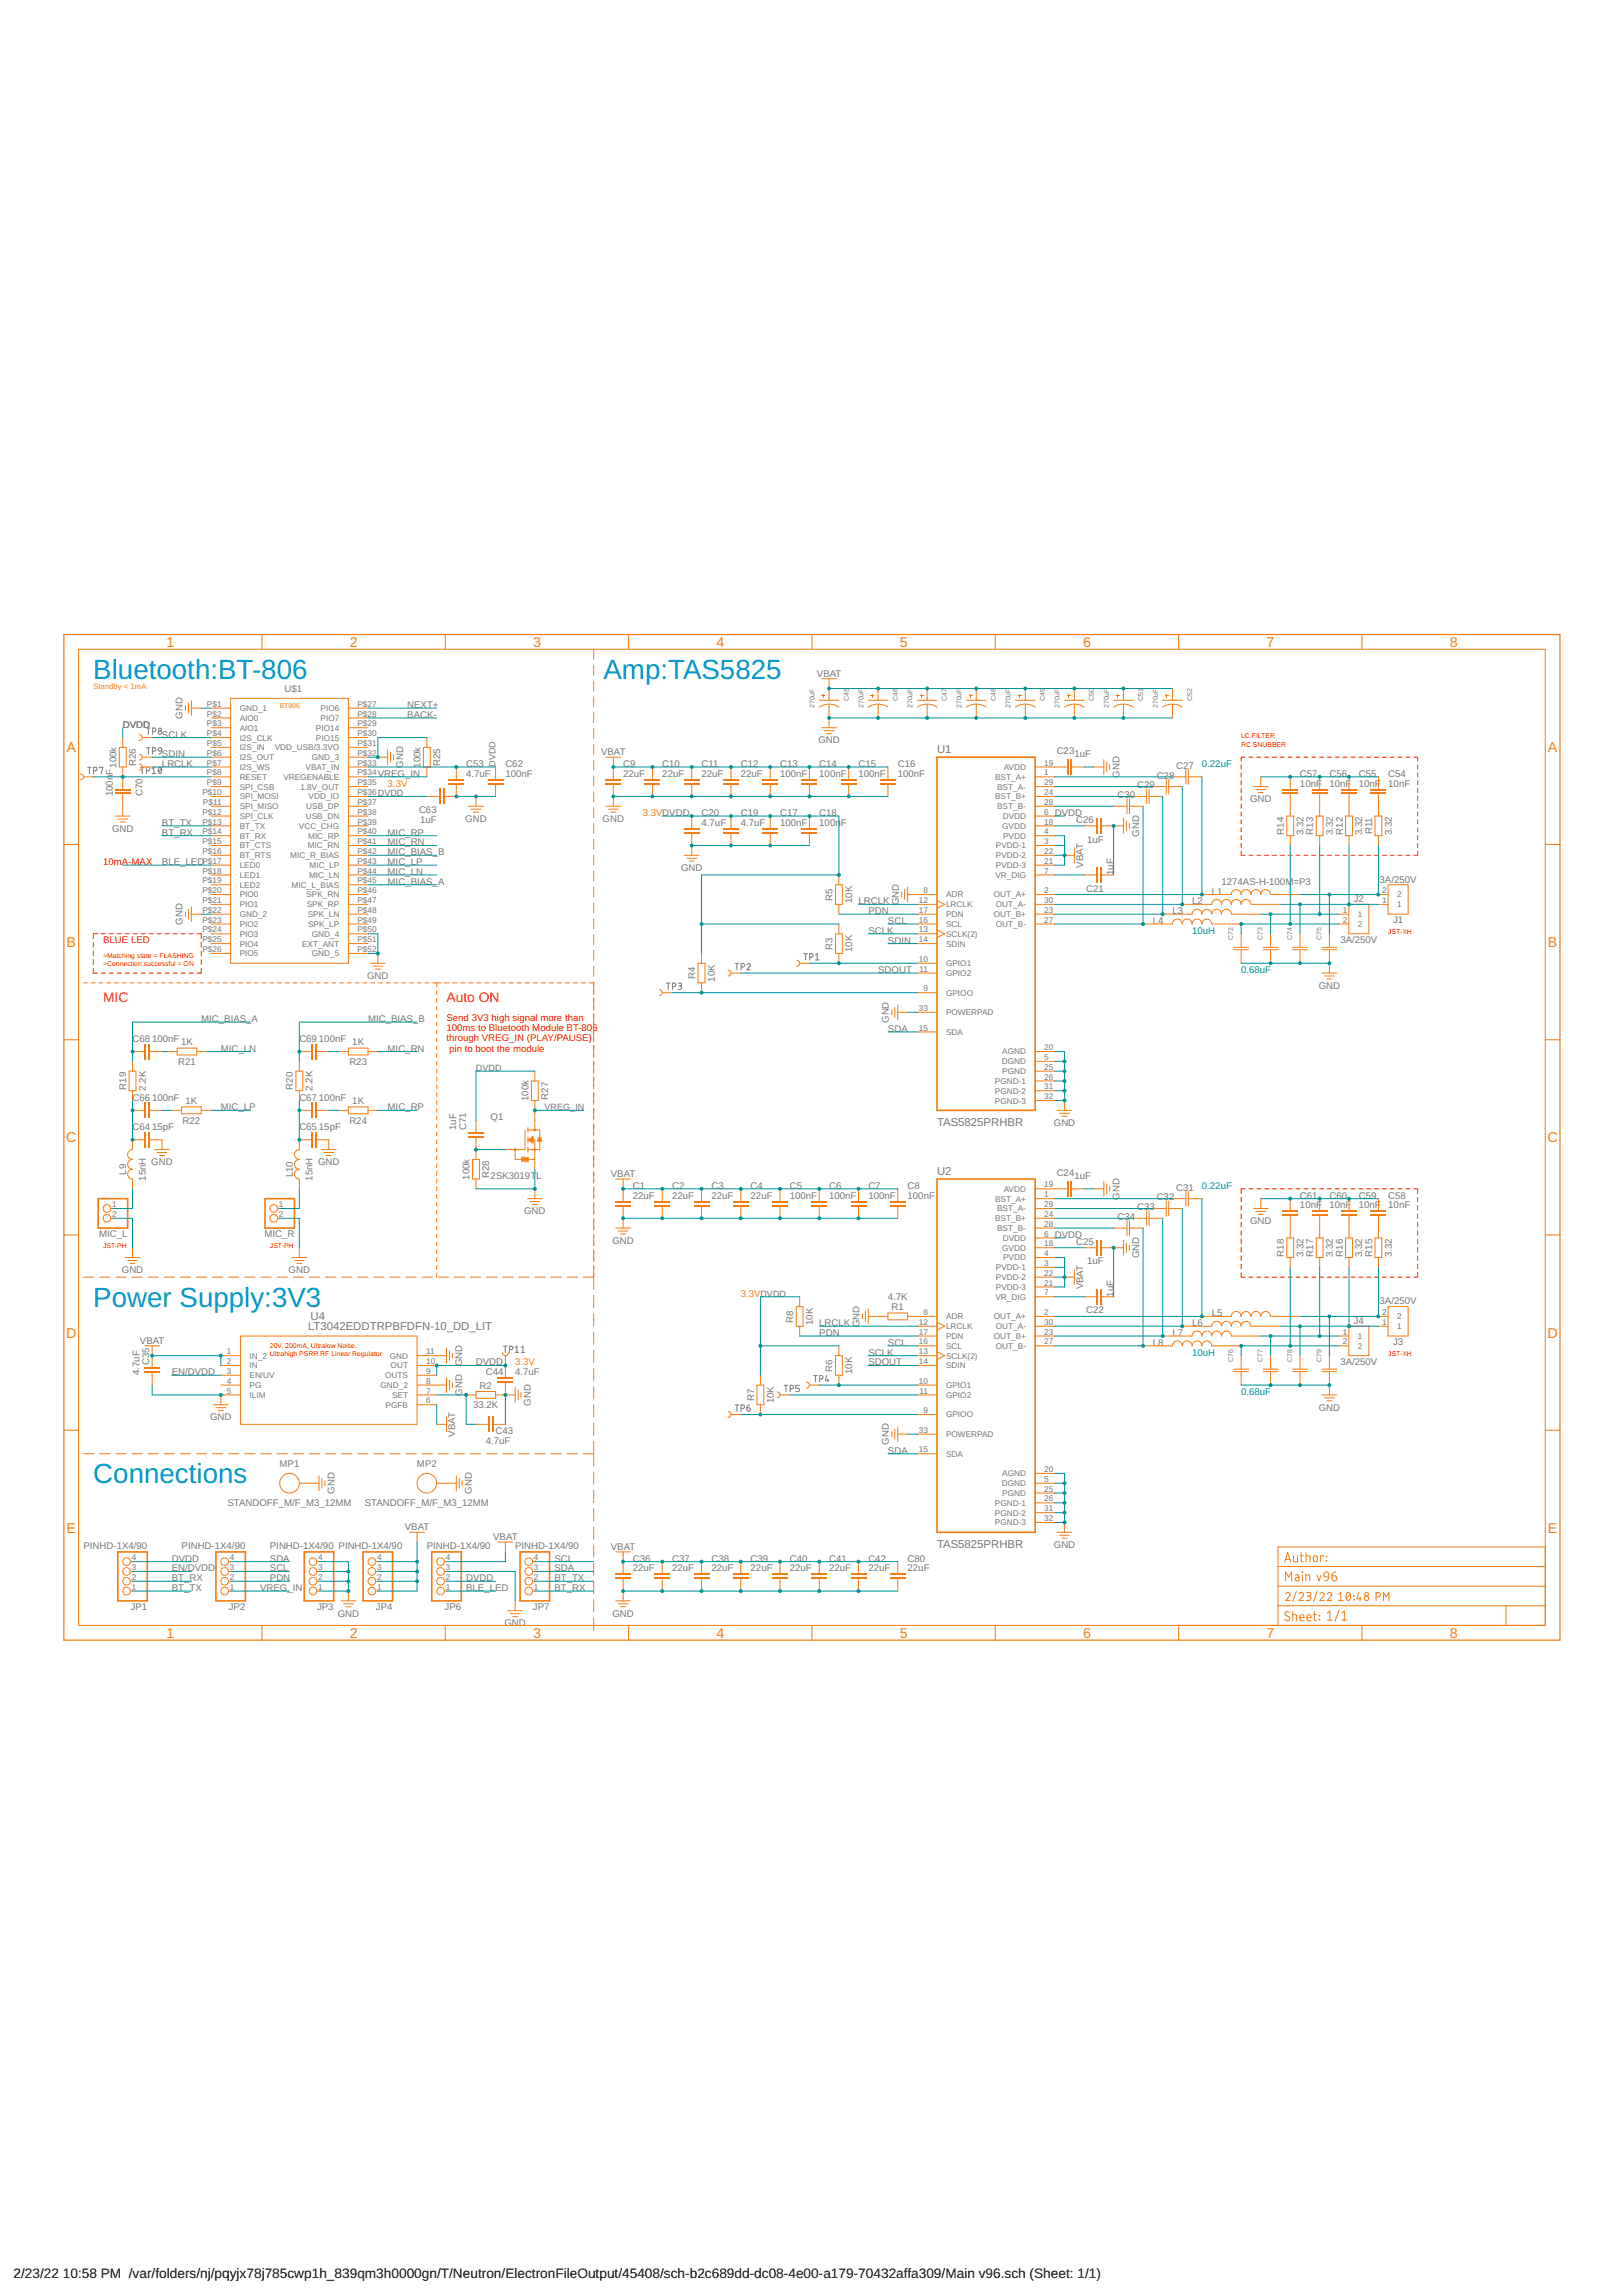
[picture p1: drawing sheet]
<svg xmlns="http://www.w3.org/2000/svg" width="420mm" height="594mm" viewBox="0 0 420 594" stroke-linecap="round" stroke-linejoin="round" font-family="sans-serif">
<defs><g id="words">
<g font-size="7.2" fill="#0698d7">
<text x="24.2" y="175.7">Bluetooth:BT-806</text>
<text x="156.2" y="175.7">Amp:TAS5825</text>
<text x="24.2" y="338.2">Power Supply:3V3</text>
<text x="24.2" y="383.9">Connections</text>
</g>
<g font-size="3.7" fill="#f57c10">
<text x="43.1" y="167.5">1</text>
<text x="90.5" y="167.5">2</text>
<text x="138" y="167.5">3</text>
<text x="185.4" y="167.5">4</text>
<text x="232.9" y="167.5">5</text>
<text x="280.4" y="167.5">6</text>
<text x="327.8" y="167.5">7</text>
<text x="375.3" y="167.5">8</text>
<text x="17.2" y="194.6">A</text>
<text x="400.7" y="194.6">A</text>
<text x="17.2" y="245.2">B</text>
<text x="400.7" y="245.2">B</text>
<text x="17.1" y="295.7">C</text>
<text x="400.6" y="295.7">C</text>
<text x="17.1" y="346.2">D</text>
<text x="400.6" y="346.2">D</text>
<text x="17.2" y="396.8">E</text>
<text x="400.7" y="396.8">E</text>
<text x="43.1" y="424">1</text>
<text x="90.5" y="424">2</text>
<text x="138" y="424">3</text>
<text x="185.4" y="424">4</text>
<text x="232.9" y="424">5</text>
<text x="280.4" y="424">6</text>
<text x="327.8" y="424">7</text>
<text x="375.3" y="424">8</text>
</g>
<g font-size="3.6" fill="#f00">
<text x="26.7" y="259.5">MIC</text>
<text x="115.6" y="259.5">Auto ON</text>
</g>
<g font-size="3.5">
<text x="3.5" y="589.6">2/23/22</text>
<text x="16.3" y="589.6">10:58 PM /var/folders/nj/pqyjx78j785cwp1h_839qm3h0000gn/T/Neutron/ElectronFileOutput/45408/sch-b2c689dd-dc08-4e00-a179-70432affa309/Main v96.sch (Sheet: 1/1)</text>
</g>
<g font-size="2.9" fill="#757575">
<text x="242.6" y="195">U1</text>
<text x="242.6" y="291.4">TAS5825PRHBR</text>
<text x="242.6" y="304.2">U2</text>
<text x="80.4" y="341.8">U4</text>
<text x="79.7" y="344.3">LT3042EDDTRPBFDFN-10_DD_LIT</text>
<text x="242.6" y="400.6">TAS5825PRHBR</text>
</g>
<g font-size="2.5" fill="#757575">
<text x="73.7" y="179.1">U$1</text>
<text x="211.5" y="175.2">VBAT</text>
<text x="105.4" y="183.3">NEXT+</text>
<text x="105.4" y="185.8">BACK-</text>
<text x="31.8" y="188.4">DVDD</text>
<text x="41.9" y="190.9">SCLK</text>
<text x="47.3" y="186.1" transform="rotate(-90 47.3 186.1)">GND</text>
<text x="41.9" y="196">SDIN</text>
<text x="155.6" y="195.5">VBAT</text>
<text x="211.9" y="192.5">GND</text>
<text x="273.6" y="195.2">C23</text>
<text x="278.1" y="196">1uF</text>
<text x="29.2" y="200.6" transform="rotate(-90 29.2 200.6)">F</text>
<text x="30.1" y="198.7" transform="rotate(-90 30.1 198.7)">100k</text>
<text x="35.2" y="198.3" transform="rotate(-90 35.2 198.3)">R26</text>
<text x="41.9" y="198.5">LRCLK</text>
<text x="97.8" y="201.1">VREG_IN</text>
<text x="104.4" y="198.8" transform="rotate(-90 104.4 198.8)">GND</text>
<text x="108.9" y="198.7" transform="rotate(-90 108.9 198.7)">100k</text>
<text x="113.9" y="198.3" transform="rotate(-90 113.9 198.3)">R25</text>
<text x="120.7" y="201.1">4.7uF</text>
<text x="120.7" y="198.5">C53</text>
<text x="130.8" y="201.1">100nF</text>
<text x="130.8" y="198.5">C62</text>
<text x="161.3" y="201.1">22uF</text>
<text x="161.3" y="198.5">C9</text>
<text x="171.5" y="201.1">22uF</text>
<text x="171.5" y="198.5">C10</text>
<text x="181.6" y="201.1">22uF</text>
<text x="181.6" y="198.5">C11</text>
<text x="191.8" y="201.1">22uF</text>
<text x="191.8" y="198.5">C12</text>
<text x="201.9" y="201.1">100nF</text>
<text x="201.9" y="198.5">C13</text>
<text x="212.1" y="201.1">100nF</text>
<text x="212.1" y="198.5">C14</text>
<text x="222.3" y="201.1">100nF</text>
<text x="222.3" y="198.5">C15</text>
<text x="232.4" y="201.1">100nF</text>
<text x="232.4" y="198.5">C16</text>
<text x="289.8" y="201.3" transform="rotate(-90 289.8 201.3)">GND</text>
<text x="299.4" y="201.6">C28</text>
<text x="304.5" y="199">C27</text>
<text x="336.5" y="203.6">10nF</text>
<text x="336.5" y="201.1">C57</text>
<text x="344.2" y="203.6">10nF</text>
<text x="344.2" y="201.1">C56</text>
<text x="351.8" y="203.6">10nF</text>
<text x="351.8" y="201.1">C55</text>
<text x="359.4" y="203.6">10nF</text>
<text x="359.4" y="201.1">C54</text>
<text x="29.2" y="206.2" transform="rotate(-90 29.2 206.2)">100n</text>
<text x="36.9" y="206.2" transform="rotate(-90 36.9 206.2)">C70</text>
<text x="289.3" y="206.6">C30</text>
<text x="294.4" y="204.1">C29</text>
<text x="323.6" y="207.7">GND</text>
<text x="29" y="215.3">GND</text>
<text x="41.9" y="213.8">BT_TX</text>
<text x="108.5" y="210.5">C63</text>
<text x="108.7" y="213">1uF</text>
<text x="120.4" y="212.8">GND</text>
<text x="156" y="212.8">GND</text>
<text x="181.6" y="213.8">4.7uF</text>
<text x="181.6" y="211.2">C20</text>
<text x="191.8" y="213.8">4.7uF</text>
<text x="191.8" y="211.2">C19</text>
<text x="201.9" y="213.8">100nF</text>
<text x="201.9" y="211.2">C17</text>
<text x="212.1" y="213.8">100n</text>
<text x="212.1" y="211.2">C18</text>
<text x="217.7" y="213.8">F</text>
<text x="273" y="211.2">DVDD</text>
<text x="278.6" y="213">C26</text>
<text x="355.2" y="216" transform="rotate(-90 355.2 216)">R11</text>
<text x="41.9" y="216.3">BT_RX</text>
<text x="100.3" y="221.4">MIC_BIAS_B</text>
<text x="100.3" y="218.9">MIC_RN</text>
<text x="100.3" y="216.3">MIC_RP</text>
<text x="281.4" y="218.1">1uF</text>
<text x="294.9" y="216.6" transform="rotate(-90 294.9 216.6)">GND</text>
<text x="332.3" y="216.1" transform="rotate(-90 332.3 216.1)">R14</text>
<text x="337.4" y="216.2" transform="rotate(-90 337.4 216.2)">3.32</text>
<text x="340" y="216.1" transform="rotate(-90 340 216.1)">R13</text>
<text x="345" y="216.2" transform="rotate(-90 345 216.2)">3.32</text>
<text x="347.6" y="216.1" transform="rotate(-90 347.6 216.1)">R12</text>
<text x="352.7" y="216.2" transform="rotate(-90 352.7 216.2)">3.32</text>
<text x="360.3" y="216.2" transform="rotate(-90 360.3 216.2)">3.32</text>
<text x="41.9" y="223.9">BLE_LED</text>
<text x="100.3" y="223.9">MIC_LP</text>
<text x="100.3" y="226.5">MIC_LN</text>
<text x="176.3" y="225.5">GND</text>
<text x="280.4" y="224.6" transform="rotate(-90 280.4 224.6)">VBAT</text>
<text x="288.3" y="226.5" transform="rotate(-90 288.3 226.5)">1uF</text>
<text x="100.3" y="229">MIC_BIAS_A</text>
<text x="215.5" y="233.1" transform="rotate(-90 215.5 233.1)">R5</text>
<text x="220.6" y="233.8" transform="rotate(-90 220.6 233.8)">10K</text>
<text x="281.2" y="230.8">C21</text>
<text x="313.7" y="231.6">L1</text>
<text x="316.2" y="229">1274AS-H-100M=P3</text>
<text x="350.5" y="233.6">J2</text>
<text x="357.2" y="228.5">3A/250V</text>
<text x="47.3" y="239.4" transform="rotate(-90 47.3 239.4)">GND</text>
<text x="222.3" y="234.1">LRCLK</text>
<text x="224.8" y="236.6">PDN</text>
<text x="229.9" y="239.2">SCL</text>
<text x="232.7" y="234.3" transform="rotate(-90 232.7 234.3)">GND</text>
<text x="298.4" y="239.2">L4</text>
<text x="303.5" y="236.6">L3</text>
<text x="308.6" y="234.1">L2</text>
<text x="360.6" y="238.9">J1</text>
<text x="215.5" y="245.8" transform="rotate(-90 215.5 245.8)">R3</text>
<text x="224.8" y="241.7">SCLK</text>
<text x="229.9" y="244.3">SDIN</text>
<text x="347" y="244.1">3A/250V</text>
<text x="220.6" y="246.5" transform="rotate(-90 220.6 246.5)">10K</text>
<text x="227.3" y="251.9">SDOUT</text>
<text x="95" y="253.4">GND</text>
<text x="180" y="253.5" transform="rotate(-90 180 253.5)">R4</text>
<text x="185" y="254.1" transform="rotate(-90 185 254.1)">10K</text>
<text x="341.4" y="255.9">GND</text>
<text x="34.3" y="269.7">C68</text>
<text x="39.4" y="269.7">100nF</text>
<text x="52.1" y="264.6">MIC_BIAS_A</text>
<text x="77.5" y="269.7">C69</text>
<text x="82.6" y="269.7">100nF</text>
<text x="95.3" y="264.6">MIC_BIAS_B</text>
<text x="229.9" y="267.1">SDA</text>
<text x="230.1" y="264.8" transform="rotate(-90 230.1 264.8)">GND</text>
<text x="46.1" y="275.6">R21</text>
<text x="46.9" y="270.6">1K</text>
<text x="57.2" y="272.2">MIC_LN</text>
<text x="90.4" y="275.6">R23</text>
<text x="91.2" y="270.5">1K</text>
<text x="100.3" y="272.2">MIC_RN</text>
<text x="32.7" y="282.1" transform="rotate(-90 32.7 282.1)">R19</text>
<text x="34.3" y="284.9">C66</text>
<text x="37.7" y="282.4" transform="rotate(-90 37.7 282.4)">2.2K</text>
<text x="39.4" y="284.9">100nF</text>
<text x="48" y="285.8">1K</text>
<text x="57.2" y="287.4">MIC_LP</text>
<text x="75.8" y="282.1" transform="rotate(-90 75.8 282.1)">R20</text>
<text x="77.5" y="284.9">C67</text>
<text x="80.9" y="282.4" transform="rotate(-90 80.9 282.4)">2.2K</text>
<text x="82.6" y="284.9">100nF</text>
<text x="91.2" y="285.8">1K</text>
<text x="100.3" y="287.4">MIC_RP</text>
<text x="136.8" y="285.1" transform="rotate(-90 136.8 285.1)">100k</text>
<text x="141.9" y="284.6" transform="rotate(-90 141.9 284.6)">R27</text>
<text x="34.3" y="292.5">C64</text>
<text x="39.4" y="292.5">15pF</text>
<text x="47.3" y="290.9">R22</text>
<text x="77.5" y="292.5">C65</text>
<text x="82.6" y="292.5">15pF</text>
<text x="90.4" y="290.9">R24</text>
<text x="118.1" y="292.5" transform="rotate(-90 118.1 292.5)">1uF</text>
<text x="120.7" y="292.5" transform="rotate(-90 120.7 292.5)">C71</text>
<text x="127" y="290">Q1</text>
<text x="272.8" y="291.5">GND</text>
<text x="32.7" y="304" transform="rotate(-90 32.7 304)">L9</text>
<text x="37.7" y="305.7" transform="rotate(-90 37.7 305.7)">15nH</text>
<text x="39.2" y="301.7">GND</text>
<text x="75.8" y="304.7" transform="rotate(-90 75.8 304.7)">L10</text>
<text x="80.9" y="305.7" transform="rotate(-90 80.9 305.7)">15nH</text>
<text x="82.3" y="301.7">GND</text>
<text x="121.6" y="305.4" transform="rotate(-90 121.6 305.4)">100k</text>
<text x="126.6" y="305" transform="rotate(-90 126.6 305)">R28</text>
<text x="127" y="305.2">2SK3019T</text>
<text x="138.8" y="305.2">L</text>
<text x="158.1" y="304.7">VBAT</text>
<text x="273.6" y="304.4">C24</text>
<text x="278.1" y="305.2">1uF</text>
<text x="163.8" y="310.3">22uF</text>
<text x="163.8" y="307.7">C1</text>
<text x="174" y="310.3">22uF</text>
<text x="174" y="307.7">C2</text>
<text x="184.2" y="310.3">22uF</text>
<text x="184.2" y="307.7">C3</text>
<text x="194.3" y="310.3">22uF</text>
<text x="194.3" y="307.7">C4</text>
<text x="204.5" y="310.3">100nF</text>
<text x="204.5" y="307.7">C5</text>
<text x="214.6" y="310.3">100nF</text>
<text x="214.6" y="307.7">C6</text>
<text x="224.8" y="310.3">100nF</text>
<text x="224.8" y="307.7">C7</text>
<text x="235" y="310.3">100nF</text>
<text x="235" y="307.7">C8</text>
<text x="289.8" y="310.5" transform="rotate(-90 289.8 310.5)">GND</text>
<text x="299.4" y="310.8">C32</text>
<text x="304.5" y="308.2">C31</text>
<text x="336.5" y="310.3">C61</text>
<text x="344.2" y="310.3">C60</text>
<text x="351.8" y="310.3">C59</text>
<text x="359.4" y="310.3">C58</text>
<text x="135.7" y="314.4">GND</text>
<text x="289.3" y="315.8">C34</text>
<text x="294.4" y="313.3">C33</text>
<text x="323.6" y="316.9">GND</text>
<text x="336.5" y="312.8">10nF</text>
<text x="344.2" y="312.8">10nF</text>
<text x="351.8" y="312.8">10nF</text>
<text x="359.4" y="312.8">10nF</text>
<text x="25.7" y="320.3">MIC_L</text>
<text x="68.5" y="320.3">MIC_R</text>
<text x="158.5" y="322">GND</text>
<text x="273" y="320.4">DVDD</text>
<text x="278.6" y="322.2">C25</text>
<text x="31.5" y="329.6">GND</text>
<text x="74.7" y="329.6">GND</text>
<text x="281.4" y="327.3">1uF</text>
<text x="294.9" y="325.8" transform="rotate(-90 294.9 325.8)">GND</text>
<text x="332.3" y="325.3" transform="rotate(-90 332.3 325.3)">R18</text>
<text x="337.4" y="325.4" transform="rotate(-90 337.4 325.4)">3.32</text>
<text x="340" y="325.3" transform="rotate(-90 340 325.3)">R17</text>
<text x="345" y="325.4" transform="rotate(-90 345 325.4)">3.32</text>
<text x="347.6" y="325.3" transform="rotate(-90 347.6 325.3)">R16</text>
<text x="352.7" y="325.4" transform="rotate(-90 352.7 325.4)">3.32</text>
<text x="355.2" y="325.3" transform="rotate(-90 355.2 325.3)">R15</text>
<text x="360.3" y="325.4" transform="rotate(-90 360.3 325.4)">3.32</text>
<text x="280.4" y="333.8" transform="rotate(-90 280.4 333.8)">VBAT</text>
<text x="288.3" y="335.7" transform="rotate(-90 288.3 335.7)">1uF</text>
<text x="229.9" y="336.6">4.7K</text>
<text x="230.8" y="339.1">R1</text>
<text x="281.2" y="340">C22</text>
<text x="313.7" y="340.8">L5</text>
<text x="357.2" y="337.7">3A/250V</text>
<text x="36.2" y="347.9">VBAT</text>
<text x="205.4" y="342.3" transform="rotate(-90 205.4 342.3)">R8</text>
<text x="210.4" y="343" transform="rotate(-90 210.4 343)">10K</text>
<text x="212.1" y="345.8">PDN</text>
<text x="212.1" y="343.3">LRCLK</text>
<text x="222.5" y="343.5" transform="rotate(-90 222.5 343.5)">GND</text>
<text x="303.5" y="345.8">L7</text>
<text x="308.6" y="343.3">L6</text>
<text x="350.5" y="342.8">J4</text>
<text x="38.6" y="353.5" transform="rotate(-90 38.6 353.5)">C35</text>
<text x="119.7" y="353.7" transform="rotate(-90 119.7 353.7)">GND</text>
<text x="123.2" y="353.5">DVDD</text>
<text x="224.8" y="353.5">SDOUT</text>
<text x="224.8" y="350.9">SCLK</text>
<text x="229.9" y="348.4">SCL</text>
<text x="298.4" y="348.4">L8</text>
<text x="347" y="353.3">3A/250V</text>
<text x="360.6" y="348.2">J3</text>
<text x="36.1" y="356" transform="rotate(-90 36.1 356)">4.7uF</text>
<text x="44.5" y="356">EN/DVDD</text>
<text x="124.2" y="359.4">R2</text>
<text x="125.7" y="356">C44</text>
<text x="133.4" y="356">4.7uF</text>
<text x="215.5" y="355" transform="rotate(-90 215.5 355)">R6</text>
<text x="220.6" y="355.7" transform="rotate(-90 220.6 355.7)">10K</text>
<text x="119.7" y="361.3" transform="rotate(-90 119.7 361.3)">GND</text>
<text x="122.5" y="364.5">33.2K</text>
<text x="137.4" y="363.9" transform="rotate(-90 137.4 363.9)">GND</text>
<text x="195.2" y="362.7" transform="rotate(-90 195.2 362.7)">R7</text>
<text x="200.3" y="363.3" transform="rotate(-90 200.3 363.3)">10K</text>
<text x="341.4" y="365.1">GND</text>
<text x="54.4" y="367.7">GND</text>
<text x="117.9" y="371.9" transform="rotate(-90 117.9 371.9)">VBAT</text>
<text x="128.3" y="371.2">C43</text>
<text x="125.7" y="373.8">4.7uF</text>
<text x="229.9" y="376.3">SDA</text>
<text x="230.1" y="374" transform="rotate(-90 230.1 374)">GND</text>
<text x="72.4" y="379.7">MP1</text>
<text x="107.9" y="379.7">MP2</text>
<text x="58.9" y="389.9">STANDOFF_M/F_M3_12MM</text>
<text x="86.6" y="386.7" transform="rotate(-90 86.6 386.7)">GND</text>
<text x="94.4" y="389.9">STANDOFF_M/F_M3_12MM</text>
<text x="122.2" y="386.7" transform="rotate(-90 122.2 386.7)">GND</text>
<text x="21.6" y="401">PINHD-1X4/90</text>
<text x="47" y="401">PINHD-1X4/90</text>
<text x="69.9" y="401">PINHD-1X4/90 PINHD-1X4/90</text>
<text x="104.8" y="396.1">VBAT</text>
<text x="110.5" y="401">PINHD-1X4/90</text>
<text x="127.7" y="398.7">VBAT</text>
<text x="133.4" y="401">PINHD-1X4/90</text>
<text x="158.1" y="401.2">VBAT</text>
<text x="272.8" y="400.7">GND</text>
<text x="44.5" y="404.3">DVDD</text>
<text x="44.5" y="406.8">EN/DVDD</text>
<text x="69.9" y="406.8">SCL</text>
<text x="69.9" y="404.3">SDA</text>
<text x="143.5" y="404.3">SCL</text>
<text x="143.5" y="406.8">SDA</text>
<text x="163.8" y="406.8">22uF</text>
<text x="163.8" y="404.3">C36</text>
<text x="174" y="406.8">22uF</text>
<text x="174" y="404.3">C37</text>
<text x="184.2" y="406.8">22uF</text>
<text x="184.2" y="404.3">C38</text>
<text x="194.3" y="406.8">22uF</text>
<text x="194.3" y="404.3">C39</text>
<text x="204.5" y="406.8">22uF</text>
<text x="204.5" y="404.3">C40</text>
<text x="214.6" y="406.8">22uF</text>
<text x="214.6" y="404.3">C41</text>
<text x="224.8" y="406.8">22uF</text>
<text x="224.8" y="404.3">C42</text>
<text x="235" y="406.8">22uF</text>
<text x="235" y="404.3">C80</text>
<text x="44.5" y="411.9">BT_TX</text>
<text x="44.5" y="409.3">BT_RX</text>
<text x="67.3" y="411.9">VREG_IN</text>
<text x="69.9" y="409.3">PDN</text>
<text x="120.7" y="409.3">DVDD</text>
<text x="120.7" y="411.9">BLE_LED</text>
<text x="143.5" y="409.3">BT_TX</text>
<text x="143.5" y="411.9">BT_RX</text>
<text x="33.8" y="416.8">JP1</text>
<text x="59.2" y="416.8">JP2</text>
<text x="82.1" y="416.8">JP3</text>
<text x="87.4" y="418.5">GND</text>
<text x="97.3" y="416.8">JP4</text>
<text x="115.1" y="416.8">JP6</text>
<text x="138" y="416.8">JP7</text>
<text x="158.5" y="418.5">GND</text>
<text x="130.6" y="421">GND</text>
</g>
<g font-size="2.5" fill="#f57c10">
<text x="100.3" y="203.6">3.3V</text>
<text x="166.4" y="211.2">3.3VDVDD</text>
<text x="191.8" y="335.7">3.3V</text>
<text x="133.4" y="353.5">3.3V</text>
</g>
<g font-size="2.5" fill="#009292">
<text x="311.1" y="198.5">0.22uF</text>
<text x="308.6" y="241.7">10uH</text>
<text x="321.3" y="251.9">0.68uF</text>
<text x="311.1" y="307.7">0.22uF</text>
<text x="308.6" y="350.9">10uH</text>
<text x="321.3" y="361.1">0.68uF</text>
</g>
<g font-size="2.5" fill="#f00">
<text x="26.7" y="223.9">10mA-MAX</text>
<text x="26.7" y="244.1">BLUE LED</text>
<text x="115.6" y="264.2">Send 3V3 high signal more than</text>
<text x="115.6" y="266.9">100ms to Bluetooth Module BT-806</text>
<text x="115.6" y="269.5">through VREG_IN (PLAY/PAUSE)</text>
<text x="116.3" y="272.2">pin to boot the module</text>
</g>
<g font-size="2.3" fill="#757575">
<text x="128.3" y="198.5" transform="rotate(-90 128.3 198.5)">DVDD</text>
<text x="123.2" y="277.3">DVDD</text>
<text x="141" y="287.4">VREG_IN</text>
<text x="196.9" y="335.7">DVDD</text>
</g>
<g font-size="2.1" fill="#757575">
<text x="53.6" y="183">P$1</text>
<text x="53.6" y="185.5">P$2</text>
<text x="62" y="184.1">GND_1</text>
<text x="83" y="184.1">PIO6</text>
<text x="92.5" y="183">P$27</text>
<text x="92.5" y="185.5">P$28</text>
<text x="53.6" y="188">P$3</text>
<text x="53.6" y="190.6">P$4</text>
<text x="62" y="186.6">AIO0</text>
<text x="62" y="189.2">AIO1</text>
<text x="62" y="191.7">I2S_CLK</text>
<text x="81.8" y="189.2">PIO14</text>
<text x="81.8" y="191.7">PIO15</text>
<text x="83" y="186.6">PIO7</text>
<text x="92.5" y="188">P$29</text>
<text x="92.5" y="190.6">P$30</text>
<text x="53.6" y="193.1">P$5</text>
<text x="53.6" y="195.7">P$6</text>
<text x="62" y="194.2">I2S_IN</text>
<text x="62" y="196.8">I2S_OUT</text>
<text x="71.1" y="194.2">VDD_USB/3.3VO</text>
<text x="80.7" y="196.8">GND_3</text>
<text x="92.5" y="193.1">P$31</text>
<text x="92.5" y="195.7">P$32</text>
<text x="53.6" y="198.2">P$7</text>
<text x="53.6" y="200.7">P$8</text>
<text x="53.6" y="203.3">P$9</text>
<text x="62" y="199.3">I2S_WS</text>
<text x="62" y="201.8">RESET</text>
<text x="73.4" y="201.8">VREGENABLE</text>
<text x="79.1" y="199.3">VBAT_IN</text>
<text x="92.5" y="198.2">P$33</text>
<text x="92.5" y="200.7">P$34</text>
<text x="92.5" y="203.3">P$35</text>
<text x="257.6" y="201.8">BST_A+</text>
<text x="259.9" y="199.3">AVDD</text>
<text x="270.3" y="198.2">19</text>
<text x="270.3" y="200.7">1</text>
<text x="270.3" y="203.3">29</text>
<text x="52.4" y="205.8">P$10</text>
<text x="52.6" y="208.4">P$11</text>
<text x="62" y="204.4">SPI_CSB</text>
<text x="62" y="206.9">SPI_MOSI</text>
<text x="62" y="209.5">SPI_MISO</text>
<text x="77.8" y="204.4">1.8V_OUT</text>
<text x="79.3" y="209.5">USB_DP</text>
<text x="79.9" y="206.9">VDD_IO</text>
<text x="92.5" y="205.8">P$36DVDD</text>
<text x="92.5" y="208.4">P$37</text>
<text x="257.6" y="206.9">BST_B+</text>
<text x="258.1" y="204.4">BST_A-</text>
<text x="258.1" y="209.5">BST_B-</text>
<text x="270.3" y="205.8">24</text>
<text x="270.3" y="208.4">28</text>
<text x="52.4" y="210.9">P$12</text>
<text x="52.4" y="213.4">P$13</text>
<text x="52.4" y="216">P$14</text>
<text x="62" y="212">SPI_CLK</text>
<text x="62" y="214.5">BT_TX</text>
<text x="77.4" y="214.5">VCC_CHG</text>
<text x="79.2" y="212">USB_DN</text>
<text x="92.5" y="210.9">P$38</text>
<text x="92.5" y="213.4">P$39</text>
<text x="92.5" y="216">P$40</text>
<text x="259.5" y="214.5">GVDD</text>
<text x="259.6" y="212">DVDD</text>
<text x="270.3" y="210.9">6</text>
<text x="270.3" y="213.4">18</text>
<text x="270.3" y="216">4</text>
<text x="52.4" y="218.5">P$15</text>
<text x="52.4" y="221">P$16</text>
<text x="62" y="217.1">BT_RX</text>
<text x="62" y="219.6">BT_CTS</text>
<text x="79.7" y="219.6">MIC_RN</text>
<text x="79.8" y="217.1">MIC_RP</text>
<text x="92.5" y="218.5">P$41</text>
<text x="92.5" y="221">P$42</text>
<text x="257.8" y="219.6">PVDD-1</text>
<text x="259.7" y="217.1">PVDD</text>
<text x="270.3" y="218.5">3</text>
<text x="270.3" y="221">22</text>
<text x="52.4" y="223.6">P$17</text>
<text x="52.4" y="226.1">P$18</text>
<text x="62" y="222.2">BT_RTS</text>
<text x="62" y="224.7">LED0</text>
<text x="62" y="227.2">LED1</text>
<text x="75.2" y="222.2">MIC_R_BIAS</text>
<text x="80" y="227.2">MIC_LN</text>
<text x="80.1" y="224.7">MIC_LP</text>
<text x="92.5" y="223.6">P$43</text>
<text x="92.5" y="226.1">P$44</text>
<text x="257.7" y="227.2">VR_DIG</text>
<text x="257.8" y="222.2">PVDD-2</text>
<text x="257.8" y="224.7">PVDD-3</text>
<text x="270.3" y="223.6">21</text>
<text x="270.3" y="226.1">7</text>
<text x="52.4" y="228.7">P$19</text>
<text x="52.4" y="231.2">P$20</text>
<text x="52.4" y="233.7">P$21</text>
<text x="62" y="229.8">LED2</text>
<text x="62" y="232.3">PIO0</text>
<text x="75.5" y="229.8">MIC_L_BIAS</text>
<text x="79.3" y="232.3">SPK_RN</text>
<text x="92.5" y="228.7">P$45</text>
<text x="92.5" y="231.2">P$46</text>
<text x="92.5" y="233.7">P$47</text>
<text x="237.9" y="233.7">12</text>
<text x="239" y="231.2">8</text>
<text x="244.9" y="232.3">ADR</text>
<text x="257.2" y="232.3">OUT_A+</text>
<text x="270.3" y="231.2">2</text>
<text x="270.3" y="233.7">30</text>
<text x="357.8" y="233.7">1</text>
<text x="357.8" y="231.2">2</text>
<text x="361.7" y="232.3">2</text>
<text x="52.4" y="236.3">P$22</text>
<text x="52.4" y="238.8">P$23</text>
<text x="62" y="234.9">PIO1</text>
<text x="62" y="237.4">GND_2</text>
<text x="62" y="239.9">PIO2</text>
<text x="79.4" y="234.9">SPK_RP</text>
<text x="79.7" y="237.4">SPK_LN</text>
<text x="79.8" y="239.9">SPK_LP</text>
<text x="92.5" y="236.3">P$48</text>
<text x="92.5" y="238.8">P$49</text>
<text x="237.9" y="236.3">17</text>
<text x="237.9" y="238.8">16</text>
<text x="244.9" y="234.9">LRCLK</text>
<text x="244.9" y="237.4">PDN</text>
<text x="244.9" y="239.9">SCL</text>
<text x="257.2" y="237.4">OUT_B+</text>
<text x="257.8" y="234.9">OUT_A-</text>
<text x="257.8" y="239.9">OUT_B-</text>
<text x="270.3" y="236.3">23</text>
<text x="270.3" y="238.8">27</text>
<text x="347.6" y="236.3">1</text>
<text x="347.6" y="238.8">2</text>
<text x="351.5" y="237.4">1</text>
<text x="351.5" y="239.9">2</text>
<text x="361.7" y="234.9">1</text>
<text x="52.4" y="241.4">P$24</text>
<text x="52.4" y="243.9">P$25</text>
<text x="62" y="242.5">PIO3</text>
<text x="62" y="245">PIO4</text>
<text x="78.2" y="245">EXT_ANT</text>
<text x="80.7" y="242.5">GND_4</text>
<text x="92.5" y="241.4">P$50</text>
<text x="92.5" y="243.9">P$51</text>
<text x="237.9" y="241.4">13</text>
<text x="237.9" y="243.9">14</text>
<text x="244.9" y="242.5">SCLK(2)</text>
<text x="244.9" y="245">SDIN</text>
<text x="52.4" y="246.4">P$26</text>
<text x="62" y="247.6">PIO5</text>
<text x="80.7" y="247.6">GND_5</text>
<text x="92.5" y="246.4">P$52</text>
<text x="237.9" y="249">10</text>
<text x="238" y="251.5">11</text>
<text x="244.9" y="250.1">GPIO1</text>
<text x="239" y="256.6">9</text>
<text x="244.9" y="252.6">GPIO2</text>
<text x="244.9" y="257.7">GPIOO</text>
<text x="237.9" y="261.7">33</text>
<text x="244.9" y="262.8">POWERPAD</text>
<text x="237.9" y="266.8">15</text>
<text x="244.9" y="267.9">SDA</text>
<text x="259.3" y="275.5">DGND</text>
<text x="259.5" y="273">AGND</text>
<text x="270.3" y="271.8">20</text>
<text x="270.3" y="274.4">5</text>
<text x="257.5" y="280.6">PGND-1</text>
<text x="259.5" y="278">PGND</text>
<text x="270.3" y="276.9">25</text>
<text x="270.3" y="279.5">26</text>
<text x="270.3" y="282">31</text>
<text x="257.5" y="283.1">PGND-2</text>
<text x="257.5" y="285.7">PGND-3</text>
<text x="270.3" y="284.5">32</text>
<text x="257.6" y="311">BST_A+</text>
<text x="259.9" y="308.5">AVDD</text>
<text x="270.3" y="307.4">19</text>
<text x="270.3" y="309.9">1</text>
<text x="29" y="315">2</text>
<text x="29" y="312.5">1</text>
<text x="72.2" y="315">2</text>
<text x="72.2" y="312.5">1</text>
<text x="257.6" y="316.1">BST_B+</text>
<text x="258.1" y="313.6">BST_A-</text>
<text x="270.3" y="312.5">29</text>
<text x="270.3" y="315">24</text>
<text x="270.3" y="317.6">28</text>
<text x="258.1" y="318.7">BST_B-</text>
<text x="259.5" y="323.7">GVDD</text>
<text x="259.6" y="321.2">DVDD</text>
<text x="270.3" y="320.1">6</text>
<text x="270.3" y="322.6">18</text>
<text x="257.8" y="328.8">PVDD-1</text>
<text x="259.7" y="326.3">PVDD</text>
<text x="270.3" y="325.2">4</text>
<text x="270.3" y="327.7">3</text>
<text x="257.8" y="331.4">PVDD-2</text>
<text x="257.8" y="333.9">PVDD-3</text>
<text x="270.3" y="330.2">22</text>
<text x="270.3" y="332.8">21</text>
<text x="270.3" y="335.3">7</text>
<text x="239" y="340.4">8</text>
<text x="244.9" y="341.5">ADR</text>
<text x="257.2" y="341.5">OUT_A+</text>
<text x="257.7" y="336.4">VR_DIG</text>
<text x="270.3" y="340.4">2</text>
<text x="357.8" y="340.4">2</text>
<text x="361.7" y="341.5">2</text>
<text x="237.9" y="342.9">12</text>
<text x="237.9" y="345.5">17</text>
<text x="244.9" y="344.1">LRCLK</text>
<text x="244.9" y="346.6">PDN</text>
<text x="257.2" y="346.6">OUT_B+</text>
<text x="257.8" y="344.1">OUT_A-</text>
<text x="270.3" y="342.9">30</text>
<text x="270.3" y="345.5">23</text>
<text x="347.6" y="345.5">1</text>
<text x="351.5" y="346.6">1</text>
<text x="357.8" y="342.9">1</text>
<text x="361.7" y="344.1">1</text>
<text x="58.7" y="350.6">1</text>
<text x="58.7" y="353.1">2</text>
<text x="64.6" y="351.7">IN_2</text>
<text x="100.9" y="351.7">GND</text>
<text x="110.3" y="353.1">10</text>
<text x="110.3" y="350.6">11</text>
<text x="237.9" y="348">16</text>
<text x="237.9" y="350.6">13</text>
<text x="237.9" y="353.1">14</text>
<text x="244.9" y="349.1">SCL</text>
<text x="244.9" y="351.7">SCLK(2)</text>
<text x="257.8" y="349.1">OUT_B-</text>
<text x="270.3" y="348">27</text>
<text x="347.6" y="348">2</text>
<text x="351.5" y="349.1">2</text>
<text x="58.7" y="355.6">3</text>
<text x="58.7" y="358.2">4</text>
<text x="64.6" y="354.2">IN</text>
<text x="64.6" y="356.8">EN/UV</text>
<text x="64.6" y="359.3">PG</text>
<text x="98.5" y="359.3">GND_2</text>
<text x="99.7" y="356.8">OUTS</text>
<text x="101.1" y="354.2">OUT</text>
<text x="110.3" y="358.2">8</text>
<text x="110.3" y="355.6">9</text>
<text x="237.9" y="358.2">10</text>
<text x="244.9" y="354.2">SDIN</text>
<text x="244.9" y="359.3">GPIO1</text>
<text x="58.7" y="360.7">5</text>
<text x="64.6" y="361.8">ILIM</text>
<text x="99.8" y="364.4">PGFB</text>
<text x="101.5" y="361.8">SET</text>
<text x="110.3" y="363.3">6</text>
<text x="110.3" y="360.7">7</text>
<text x="238" y="360.7">11</text>
<text x="239" y="365.8">9</text>
<text x="244.9" y="361.8">GPIO2</text>
<text x="237.9" y="370.9">33</text>
<text x="244.9" y="366.9">GPIOO</text>
<text x="244.9" y="372">POWERPAD</text>
<text x="237.9" y="376">15</text>
<text x="244.9" y="377.1">SDA</text>
<text x="259.5" y="382.2">AGND</text>
<text x="270.3" y="381">20</text>
<text x="270.3" y="383.6">5</text>
<text x="257.5" y="389.8">PGND-1</text>
<text x="259.3" y="384.7">DGND</text>
<text x="259.5" y="387.2">PGND</text>
<text x="270.3" y="386.1">25</text>
<text x="270.3" y="388.7">26</text>
<text x="257.5" y="392.3">PGND-2</text>
<text x="257.5" y="394.9">PGND-3</text>
<text x="270.3" y="391.2">31</text>
<text x="270.3" y="393.7">32</text>
<text x="34.1" y="406.4">3</text>
<text x="34.1" y="403.9">4</text>
<text x="59.5" y="406.4">3</text>
<text x="59.5" y="403.9">4</text>
<text x="82.4" y="406.4">3</text>
<text x="82.4" y="403.9">4</text>
<text x="97.6" y="406.4">3</text>
<text x="97.6" y="403.9">4</text>
<text x="115.4" y="406.4">3</text>
<text x="115.4" y="403.9">4</text>
<text x="138.2" y="406.4">3</text>
<text x="138.2" y="403.9">4</text>
<text x="34.1" y="411.5">1</text>
<text x="34.1" y="409">2</text>
<text x="59.5" y="411.5">1</text>
<text x="59.5" y="409">2</text>
<text x="82.4" y="411.5">1</text>
<text x="82.4" y="409">2</text>
<text x="97.6" y="411.5">1</text>
<text x="97.6" y="409">2</text>
<text x="115.4" y="411.5">1</text>
<text x="115.4" y="409">2</text>
<text x="138.2" y="411.5">1</text>
<text x="138.2" y="409">2</text>
</g>
<text font-size="2" fill="#f57c10" x="24.2" y="178.2">Standby &lt; 1mA</text>
<text font-size="1.8" fill="#f57c10" x="72.4" y="183.3">BT806</text>
<g font-size="1.8" fill="#757575">
<text x="210.8" y="183.3" transform="rotate(-90 210.8 183.3)">270uF</text>
<text x="219.7" y="181.5" transform="rotate(-90 219.7 181.5)">C45</text>
<text x="223.5" y="183.3" transform="rotate(-90 223.5 183.3)">270uF</text>
<text x="232.4" y="181.5" transform="rotate(-90 232.4 181.5)">C46</text>
<text x="236.2" y="183.3" transform="rotate(-90 236.2 183.3)">270uF</text>
<text x="245.1" y="181.5" transform="rotate(-90 245.1 181.5)">C47</text>
<text x="248.9" y="183.3" transform="rotate(-90 248.9 183.3)">270uF</text>
<text x="257.8" y="181.5" transform="rotate(-90 257.8 181.5)">C48</text>
<text x="261.6" y="183.3" transform="rotate(-90 261.6 183.3)">270uF</text>
<text x="270.5" y="181.5" transform="rotate(-90 270.5 181.5)">C49</text>
<text x="274.3" y="183.3" transform="rotate(-90 274.3 183.3)">270uF</text>
<text x="283.2" y="181.5" transform="rotate(-90 283.2 181.5)">C50</text>
<text x="287" y="183.3" transform="rotate(-90 287 183.3)">270uF</text>
<text x="295.9" y="181.5" transform="rotate(-90 295.9 181.5)">C51</text>
<text x="299.7" y="183.3" transform="rotate(-90 299.7 183.3)">270uF</text>
<text x="308.6" y="181.5" transform="rotate(-90 308.6 181.5)">C52</text>
<text x="319.2" y="243.3" transform="rotate(-90 319.2 243.3)">C72</text>
<text x="326.9" y="243.3" transform="rotate(-90 326.9 243.3)">C73</text>
<text x="334.5" y="243.3" transform="rotate(-90 334.5 243.3)">C74</text>
<text x="342.1" y="243.3" transform="rotate(-90 342.1 243.3)">C75</text>
<text x="319.2" y="352.5" transform="rotate(-90 319.2 352.5)">C76</text>
<text x="326.9" y="352.5" transform="rotate(-90 326.9 352.5)">C77</text>
<text x="334.5" y="352.5" transform="rotate(-90 334.5 352.5)">C78</text>
<text x="342.1" y="352.5" transform="rotate(-90 342.1 352.5)">C79</text>
</g>
<g font-size="1.8" fill="#f00">
<text x="321.3" y="190.9">LC FILTER</text>
<text x="321.3" y="193.5">RC SNUBBER</text>
<text x="359.4" y="241.7">JST-XH</text>
<text x="26.7" y="248.1">&gt;Matching state = FLASHING</text>
<text x="26.7" y="250">&gt;Connection successful = ON</text>
<text x="26.7" y="323">JST-PH</text>
<text x="69.9" y="323">JST-PH</text>
<text x="69.9" y="349">20V, 200mA, Ultralow Noise,</text>
<text x="69.9" y="350.9">Ultrahigh PSRR RF Linear Regulator</text>
<text x="359.4" y="350.9">JST-XH</text>
</g>
</g></defs>
<g fill="none" stroke="#f00" stroke-width=".26">
<path d="M321.3 198v1.1M322.3 196h-1v1M323.3 196h1.1M325.4 196h1M327.4 196h1M329.4 196h1.1M331.4 196h1.1M333.5 196h1M335.5 196h1M337.5 196h1.1M339.6 196h1M341.6 196h1"/>
<path d="M343.6 196h1.1M345.7 196h1M347.7 196h1M349.7 196h1.1M351.8 196h1M353.8 196h1M355.8 196h1.1M357.9 196h1M359.9 196h1M361.9 196h1M364 196h1M366 196h1v1"/>
<path d="M367 198v1.1M321.3 200.1v1M321.3 202.1v1M321.3 204.1v1.1M321.3 206.2v1M321.3 208.2v1M321.3 210.2v1M321.3 212.3v1M321.3 214.3v1M321.3 216.3v1M321.3 218.3v1.1M367 200.1v1"/>
<path d="M367 202.1v1M367 204.1v1.1M367 206.2v1M367 208.2v1M367 210.2v1M367 212.3v1M367 214.3v1M367 216.3v1M367 218.3v1.1M321.3 220.4v1h1M323.3 221.4h1.1M325.4 221.4h1"/>
<path d="M327.4 221.4h1M329.4 221.4h1.1M331.4 221.4h1.1M333.5 221.4h1M335.5 221.4h1M337.5 221.4h1.1M339.6 221.4h1M341.6 221.4h1M343.6 221.4h1.1M345.7 221.4h1M347.7 221.4h1M349.7 221.4h1.1"/>
<path d="M351.8 221.4h1M353.8 221.4h1M355.8 221.4h1.1M357.9 221.4h1M359.9 221.4h1M361.9 221.4h1M364 221.4h1M367 220.4v1h-1M24.2 250.7v1.2h1M24.2 243.9v1.3M24.2 246.2v1.2M24.2 248.4v1.2"/>
<path d="M25.2 241.7h-1v1.3M26.2 251.9h1.1M26.2 241.7h1.1M28.3 251.9h1.1M28.3 241.7h1.1M30.4 251.9h1M30.4 241.7h1M32.4 251.9h1.1M32.4 241.7h1.1M34.5 251.9h1.1M34.5 241.7h1.1M36.6 251.9h1"/>
<path d="M36.6 241.7h1M38.6 251.9h1.1M38.6 241.7h1.1M40.7 251.9h1.1M40.7 241.7h1.1M42.8 251.9h1M42.8 241.7h1M44.8 251.9h1.1M44.8 241.7h1.1M46.9 251.9h1.1M46.9 241.7h1.1M49 251.9h1"/>
<path d="M49 241.7h1M51 241.7h1.1v1.3M52.1 250.7v1.2h-1.1M52.1 243.9v1.3M52.1 246.2v1.2M52.1 248.4v1.2M321.3 309.9v1.2M321.3 312.1v1.1M321.3 314.3v1.1M321.3 316.4v1.2M321.3 318.6v1.2M322.3 307.7h-1v1.2"/>
<path d="M323.3 307.7h1.1M325.4 307.7h1M327.4 307.7h1M329.4 307.7h1.1M331.4 307.7h1.1M333.5 307.7h1M335.5 307.7h1M337.5 307.7h1.1M339.6 307.7h1M341.6 307.7h1M343.6 307.7h1.1M345.7 307.7h1"/>
<path d="M347.7 307.7h1M349.7 307.7h1.1M351.8 307.7h1M353.8 307.7h1M355.8 307.7h1.1M357.9 307.7h1M359.9 307.7h1M361.9 307.7h1M364 307.7h1M366 307.7h1v1.2M367 309.9v1.2M367 312.1v1.1"/>
<path d="M367 314.3v1.1M367 316.4v1.2M367 318.6v1.2M321.3 320.8v1.1M321.3 322.9v1.2M321.3 325.1v1.2M321.3 327.3v1.1M321.3 329.4v1.2h1M323.3 330.6h1.1M325.4 330.6h1M327.4 330.6h1M329.4 330.6h1.1"/>
<path d="M331.4 330.6h1.1M333.5 330.6h1M335.5 330.6h1M337.5 330.6h1.1M339.6 330.6h1M341.6 330.6h1M343.6 330.6h1.1M345.7 330.6h1M347.7 330.6h1M349.7 330.6h1.1M351.8 330.6h1M353.8 330.6h1"/>
<path d="M355.8 330.6h1.1M357.9 330.6h1M359.9 330.6h1M361.9 330.6h1M364 330.6h1M367 320.8v1.1M367 322.9v1.2M367 325.1v1.2M367 327.3v1.1M367 329.4v1.2h-1"/>
</g>
<g fill="none" stroke="#757575" stroke-width=".26">
<path d="M22.7 198.6h.9M23.2 198.6v1.7M24.2 199.5h.5a.44 .44 0 0 0 .4-.4 .44 .44 0 0 0-.4-.5h-.5v1.7M25.7 198.8v-.2h.9l-.4 1.7M36.4 198.6h.9M36.8 198.6v1.7M37.9 199.5h.5a.44 .44 0 0 0 .4-.4 .44 .44 0 0 0-.4-.5h-.5v1.7M37.9 188.5h.9M37.9 193.5h.9M38.4 188.5v1.6M38.4 193.5v1.7M39.4 199l.4-.4v1.7"/>
<path d="M39.5 189.4h.4a.46 .46 0 0 0 .5-.5 .46 .46 0 0 0-.5-.4h-.4v1.6M39.5 194.4h.4a.44 .44 0 0 0 .5-.4 .44 .44 0 0 0-.5-.5h-.4v1.7M41.1 193.7h.6l.2 .7-.8-.1zM41.2 198.7l.1-.1a.81 .81 0 0 1 .6 .8 .81 .81 0 0 1-.6 .8l-.3-.8zM41.8 199l-.8 .9M41.9 194.4l-.3 .6-.5 .2M39.4 200.3h.9M172.5 254.5h.9M173 254.5v1.6M174.1 255.4h.4a.46 .46 0 0 0 .5-.5 .46 .46 0 0 0-.5-.4h-.4v1.6M175.6 254.5h.5a.36 .36 0 0 1 .4 .3 .36 .36 0 0 1-.4 .4h-.4M176 255.2a.46 .46 0 0 1 .5 .5 .46 .46 0 0 1-.5 .4h-.4"/>
<path d="M190.3 249.4h.9M190.8 249.4v1.6M191.9 250.3h.4a.46 .46 0 0 0 .4-.4 .46 .46 0 0 0-.4-.5h-.4v1.6M193.3 249.8a.44 .44 0 0 1 .7-.4 .44 .44 0 0 1 .1 .7l-.8 .9h.9M208.1 246.9h.9M208.6 246.9v1.6M209.6 247.8h.5a.46 .46 0 0 0 .4-.5 .46 .46 0 0 0-.4-.4h-.5v1.6M211.1 247.2l.5-.3v1.6M211.1 248.5h.9M130.3 348.5h.9M130.8 348.5v1.6M131.9 349.4h.4a.44 .44 0 0 0 .5-.5 .44 .44 0 0 0-.5-.4h-.4v1.6"/>
<path d="M133.4 348.8l.4-.3v1.6M133.4 350.1h.9M134.9 350.1h.9M134.9 348.8l.5-.3v1.6M203 358.6h.9M203.5 358.6v1.6M204.6 359.5h.4a.46 .46 0 0 0 .4-.4 .46 .46 0 0 0-.4-.5h-.4v1.6M206.9 358.6h-.9v.7h.6a.45 .45 0 0 1 .4 .5 .45 .45 0 0 1-.4 .4h-.6M210.6 356.1h.9M211.1 356.1v1.6M212.2 357h.4a.46 .46 0 0 0 .5-.5 .46 .46 0 0 0-.5-.4h-.4v1.6M214 356.1l-.3 1.2h.9"/>
<path d="M214.3 357v.7M190.3 363.7h.9M190.8 363.7v1.6M191.9 364.6h.4a.46 .46 0 0 0 .4-.5 .46 .46 0 0 0-.4-.4h-.4v1.6M193.3 364.4h.6a.45 .45 0 0 1 .3 .5 .45 .45 0 0 1-.4 .4 .45 .45 0 0 1-.5-.4zM194.1 363.7l-.6 .3-.2 .4"/>
<circle cx="41.4" cy="188.8" r=".36"/>
<circle cx="41.4" cy="189.6" r=".45"/>
</g>
<g fill="none" stroke="#f57c10" stroke-width=".26">
<path d="M153.7 168.1v2.6M153.7 172.2v2.6M153.7 176.3v2.6M153.7 180.4v2.6M153.7 184.5v2.6M153.7 188.6v2.6M153.7 192.7v2.6M153.7 196.8v2.6M268 198.5h5M153.7 200.9v2.6M153.7 205v2.6M153.7 209.1v2.6"/>
<path d="M153.7 213.2v2.6M153.7 217.3v2.6M268 201.1h5M268 203.6h5M268 206.2h5M268 208.7h5M268 211.2h5M268 213.8h5M268 216.3h5M268 218.9h5M288.3 213.8h2.5M290.8 211.9v3.8"/>
<path d="M291.6 212.5v2.6M292.4 213.1v1.3M153.7 221.4v2.6M153.7 225.5v2.6M153.7 229.6v2.6M153.7 233.7v2.6M153.7 237.8v2.6M233.4 230.9v1.3M234.2 230.3v2.5M234.9 231.6h7.7M234.9 229.7v3.8M237.5 234.1h5.1"/>
<path d="M237.5 236.6h5.1M237.5 239.2h5.1M242.6 233.1l2 1-2 1M268 231.6h5M268 234.1h5M268 236.6h5M268 239.2h5M268 221.4h5M268 223.9h5M268 226.5h5M21.6 254.4h1M23.6 254.4h1"/>
<path d="M25.6 254.4h1M27.6 254.4h1.1M29.7 254.4h1M31.7 254.4h1M33.7 254.4h1M35.7 254.4h1M37.7 254.4h1M39.7 254.4h1M41.7 254.4h1M43.7 254.4h1M45.7 254.4h1M47.7 254.4h1"/>
<path d="M49.7 254.4h1.1M51.8 254.4h1M53.8 254.4h1M55.8 254.4h1M57.8 254.4h1M59.8 254.4h1M61.8 254.4h1M63.8 254.4h1M65.8 254.4h1M67.8 254.4h1M69.8 254.4h1M71.9 254.4h1"/>
<path d="M73.9 254.4h1M75.9 254.4h1M77.9 254.4h1M79.9 254.4h1M81.9 254.4h1M83.9 254.4h1M85.9 254.4h1M87.9 254.4h1M89.9 254.4h1.1M91.9 254.4h1.1M94 254.4h1M96 254.4h1"/>
<path d="M98 254.4h1M100 254.4h1M102 254.4h1M104 254.4h1M106 254.4h1M108 254.4h1M110 254.4h1M112 254.4h2.1M113.1 254.4v1M113.1 256.5v1M113.1 258.5v1M115.1 254.4h1.1"/>
<path d="M117.2 254.4h1.1M119.3 254.4h1.1M121.4 254.4h1M123.5 254.4h1M125.5 254.4h1.1M127.6 254.4h1.1M129.7 254.4h1.1M131.8 254.4h1.1M133.9 254.4h1M136 254.4h1M138 254.4h1.1M140.1 254.4h1.1"/>
<path d="M142.2 254.4h1.1M144.3 254.4h1.1M146.3 254.4h1.1M148.4 254.4h1.1M150.5 254.4h1.1M152.6 254.4h1.1M153.7 241.9v2.6M153.7 246v2.6M153.7 250.1v2.6M153.7 254.2v3.3M153.7 258.3v3.2M237.5 241.7h5.1"/>
<path d="M237.5 244.3h5.1M237.5 249.3h5.1M237.5 251.9h5.1M237.5 257h5.1M242.6 240.7l2 1-2 1M113.1 260.5v1M113.1 262.6v1M113.1 264.6v1M113.1 266.6v1M113.1 268.6v1.1M113.1 270.7v1M113.1 272.7v1"/>
<path d="M113.1 274.7v1.1M113.1 276.8v1M113.1 278.8v1M153.7 262.4v3.2M153.7 266.5v3.2M153.7 270.6v3.1M153.7 274.7v3.1M153.7 278.8v3.1M230.9 261.4v1.3M231.6 260.8v2.5M232.4 262h2.5M232.4 260.1v3.8"/>
<path d="M237.5 262h5.1M237.5 267.1h5.1M268 272.2h5M268 274.7h5M268 277.3h5M268 279.8h5M113.1 280.8v1.1M113.1 282.9v1M113.1 284.9v1M113.1 286.9v1.1M113.1 288.9v1.1M113.1 291v1"/>
<path d="M113.1 293v1M113.1 295v1.1M113.1 297.1v1M113.1 299.1v1M153.7 282.9v3M153.7 286.9v3.1M153.7 291v3M153.7 295v3.1M153.7 299.1v3.1M268 282.3h5M268 284.9h5M273.7 287.4h3.8"/>
<path d="M274.3 288.2h2.6M275 288.9h1.2M275.6 284.9v2.5M113.1 301.1v1.1M113.1 303.2v1M113.1 305.2v1M113.1 307.2v1.1M113.1 309.3v1M113.1 311.3v1M113.1 313.3v1M113.1 315.4v1M113.1 317.4v1"/>
<path d="M113.1 319.4v1M153.7 303.2v3M153.7 307.2v3.1M153.7 311.3v3M153.7 315.4v3M153.7 319.4v3.1M268 307.7h5M268 310.3h5M268 312.8h5M268 315.4h5M268 317.9h5M21.6 330.6h2.7"/>
<path d="M25.8 330.6h2.7M30 330.6h2.6M34.1 330.6h2.7M38.3 330.6h2.7M42.5 330.6h2.7M46.7 330.6h2.6M50.8 330.6h2.7M55 330.6h2.7M59.2 330.6h2.6M63.4 330.6h2.6M67.5 330.6h2.7M71.7 330.6h2.7"/>
<path d="M75.9 330.6h2.6M80.1 330.6h2.6M84.2 330.6h2.7M88.4 330.6h2.7M92.6 330.6h2.6M96.8 330.6h2.6M100.9 330.6h2.7M105.1 330.6h2.7M109.3 330.6h2.7M113.1 321.5v1M113.1 323.5v1M113.1 325.5v1"/>
<path d="M113.1 327.5v1.1M113.1 329.6v1M113.5 330.6h2.6M117.6 330.6h2.7M121.8 330.6h2.7M126 330.6h2.6M130.1 330.6h2.7M134.3 330.6h2.7M138.5 330.6h2.7M142.7 330.6h2.6M146.8 330.6h2.7M151 330.6h2.7"/>
<path d="M153.7 323.5v3M153.7 327.5v6.3M153.7 335.3v3.2M224 339.5v2.5M224.8 338.9v3.8M268 330.6h5M268 320.4h5M268 323h5M268 325.5h5M268 328.1h5M268 333.1h5M268 335.7h5"/>
<path d="M288.3 323h2.5M290.8 321.1v3.8M291.6 321.7v2.6M292.4 322.3v1.3M153.7 340v3.3M153.7 344.8v3.2M153.7 349.5v3.2M153.7 354.2v3.2M153.7 358.9v3.3M223.3 340.1v1.3M224.8 340.8h2.5M237.5 340.8h5.1"/>
<path d="M237.5 343.3h5.1M237.5 345.8h5.1M237.5 348.4h5.1M237.5 350.9h5.1M237.5 353.5h5.1M237.5 358.5h5.1M242.6 342.3l2 1-2 1M242.6 349.9l2 1-2 1M268 340.8h5M268 343.3h5M268 345.8h5M268 348.4h5"/>
<path d="M21.6 376.3h2.7M25.8 376.3h2.7M30 376.3h2.6M34.1 376.3h2.7M38.3 376.3h2.7M42.5 376.3h2.7M46.7 376.3h2.6M50.8 376.3h2.7M55 376.3h2.7M59.2 376.3h2.6M63.4 376.3h2.6M67.5 376.3h2.7"/>
<path d="M71.7 376.3h2.7M75.9 376.3h2.6M80.1 376.3h2.6M84.2 376.3h2.7M88.4 376.3h2.7M92.6 376.3h2.6M96.8 376.3h2.6M100.9 376.3h2.7M105.1 376.3h2.7M109.3 376.3h2.7M113.5 376.3h2.6M117.6 376.3h2.7"/>
<path d="M121.8 376.3h2.7M126 376.3h2.6M130.1 376.3h2.7M134.3 376.3h2.7M138.5 376.3h2.7M142.7 376.3h2.6M146.8 376.3h2.7M151 376.3h2.7M153.7 363.6v3.3M153.7 368.4v3.2M153.7 373.1v6.4M230.9 370.6v1.3"/>
<path d="M231.6 370v2.5M232.4 371.2h2.5M232.4 369.3v3.8M237.5 376.3h5.1M237.5 361.1h5.1M237.5 366.2h5.1M237.5 371.2h5.1M153.7 381v3.3M153.7 385.8v3.2M153.7 390.5v3.2M153.7 395.2v3.2M153.7 399.9v3.2"/>
<path d="M268 381.4h5M268 383.9h5M268 386.5h5M268 389h5M268 391.6h5M268 394.1h5M273.7 396.6h3.8M274.3 397.4h2.6M275 398.2h1.2M275.6 394.1v2.5M153.7 404.6v3.3M153.7 409.4v3.2"/>
<path d="M153.7 414.1v3.2M153.7 418.8v3.2"/>
</g>
<path d="M242.6 196h25.4v91.4h-25.4zM242.6 305.2h25.4v91.4h-25.4z" fill="none" stroke="#f57c10" stroke-width=".42"/>
<g fill="#f57c10">
<path d="M159.3 311.8h4v.5h-4z" fill-rule="evenodd"/>
<path d="M159.3 310.8h4v.5h-4z" fill-rule="evenodd"/>
</g>
<g fill="#f57c10">
<path d="M159.3 311.8h4v.5h-4zM159.3 311.8v.5h4v-.5z"/>
<path d="M159.3 310.8h4v.5h-4zM159.3 310.8v.5h4v-.5z"/>
</g>
<path d="M161.3 307.7v3.1M161.3 312.3v3.1" fill="none" stroke="#f57c10" stroke-width=".26"/>
<g fill="#f57c10">
<path d="M169.4 311.8h4.1v.5h-4.1z" fill-rule="evenodd"/>
<path d="M169.4 310.8h4.1v.5h-4.1z" fill-rule="evenodd"/>
</g>
<g fill="#f57c10">
<path d="M169.4 311.8h4.1v.5h-4.1zM169.4 311.8v.5h4.1v-.5z"/>
<path d="M169.4 310.8h4.1v.5h-4.1zM169.4 310.8v.5h4.1v-.5z"/>
</g>
<path d="M171.4 307.7v3.1M171.4 312.3v3.1" fill="none" stroke="#f57c10" stroke-width=".26"/>
<g fill="#f57c10">
<path d="M179.6 311.8h4v.5h-4z" fill-rule="evenodd"/>
<path d="M179.6 310.8h4v.5h-4z" fill-rule="evenodd"/>
</g>
<g fill="#f57c10">
<path d="M179.6 311.8h4v.5h-4zM179.6 311.8v.5h4v-.5z"/>
<path d="M179.6 310.8h4v.5h-4zM179.6 310.8v.5h4v-.5z"/>
</g>
<path d="M181.6 307.7v3.1M181.6 312.3v3.1" fill="none" stroke="#f57c10" stroke-width=".26"/>
<g fill="#f57c10">
<path d="M189.7 311.8h4.1v.5h-4.1z" fill-rule="evenodd"/>
<path d="M189.7 310.8h4.1v.5h-4.1z" fill-rule="evenodd"/>
</g>
<g fill="#f57c10">
<path d="M189.7 311.8h4.1v.5h-4.1zM189.7 311.8v.5h4.1v-.5z"/>
<path d="M189.7 310.8h4.1v.5h-4.1zM189.7 310.8v.5h4.1v-.5z"/>
</g>
<path d="M191.8 307.7v3.1M191.8 312.3v3.1" fill="none" stroke="#f57c10" stroke-width=".26"/>
<g fill="#f57c10">
<path d="M199.9 311.8h4.1v.5h-4.1z" fill-rule="evenodd"/>
<path d="M199.9 310.8h4.1v.5h-4.1z" fill-rule="evenodd"/>
</g>
<g fill="#f57c10">
<path d="M199.9 311.8h4.1v.5h-4.1zM199.9 311.8v.5h4.1v-.5z"/>
<path d="M199.9 310.8h4.1v.5h-4.1zM199.9 310.8v.5h4.1v-.5z"/>
</g>
<path d="M201.9 307.7v3.1M201.9 312.3v3.1" fill="none" stroke="#f57c10" stroke-width=".26"/>
<g fill="#f57c10">
<path d="M210.1 311.8h4v.5h-4z" fill-rule="evenodd"/>
<path d="M210.1 310.8h4v.5h-4z" fill-rule="evenodd"/>
</g>
<g fill="#f57c10">
<path d="M210.1 311.8h4v.5h-4zM210.1 311.8v.5h4v-.5z"/>
<path d="M210.1 310.8h4v.5h-4zM210.1 310.8v.5h4v-.5z"/>
</g>
<path d="M212.1 307.7v3.1M212.1 312.3v3.1" fill="none" stroke="#f57c10" stroke-width=".26"/>
<g fill="#f57c10">
<path d="M220.2 311.8h4.1v.5h-4.1z" fill-rule="evenodd"/>
<path d="M220.2 310.8h4.1v.5h-4.1z" fill-rule="evenodd"/>
</g>
<g fill="#f57c10">
<path d="M220.2 311.8h4.1v.5h-4.1zM220.2 311.8v.5h4.1v-.5z"/>
<path d="M220.2 310.8h4.1v.5h-4.1zM220.2 310.8v.5h4.1v-.5z"/>
</g>
<path d="M222.2 307.7v3.1M222.2 312.3v3.1" fill="none" stroke="#f57c10" stroke-width=".26"/>
<g fill="#f57c10">
<path d="M230.4 311.8h4v.5h-4z" fill-rule="evenodd"/>
<path d="M230.4 310.8h4v.5h-4z" fill-rule="evenodd"/>
</g>
<g fill="#f57c10">
<path d="M230.4 311.8h4v.5h-4zM230.4 311.8v.5h4v-.5z"/>
<path d="M230.4 310.8h4v.5h-4zM230.4 310.8v.5h4v-.5z"/>
</g>
<path d="M159.4 317.9h3.8M160 318.7h2.6M160.7 319.4h1.2M161.3 315.4v2.5M232.4 307.7v3.1M232.4 312.3v3.1" fill="none" stroke="#f57c10" stroke-width=".26"/>
<g fill="#f57c10">
<path d="M156.7 202.6h4.1v.5h-4.1z" fill-rule="evenodd"/>
<path d="M156.7 201.6h4.1v.5h-4.1z" fill-rule="evenodd"/>
</g>
<g fill="#f57c10">
<path d="M156.7 202.6h4.1v.5h-4.1zM156.7 202.6v.5h4.1v-.5z"/>
<path d="M156.7 201.6h4.1v.5h-4.1zM156.7 201.6v.5h4.1v-.5z"/>
</g>
<path d="M158.8 198.5v3.1M158.8 203.1v3.1" fill="none" stroke="#f57c10" stroke-width=".26"/>
<g fill="#f57c10">
<path d="M166.9 202.6h4v.5h-4z" fill-rule="evenodd"/>
<path d="M166.9 201.6h4v.5h-4z" fill-rule="evenodd"/>
</g>
<g fill="#f57c10">
<path d="M166.9 202.6h4v.5h-4zM166.9 202.6v.5h4v-.5z"/>
<path d="M166.9 201.6h4v.5h-4zM166.9 201.6v.5h4v-.5z"/>
</g>
<path d="M168.9 198.5v3.1M168.9 203.1v3.1" fill="none" stroke="#f57c10" stroke-width=".26"/>
<g fill="#f57c10">
<path d="M177 202.6h4.1v.5h-4.1z" fill-rule="evenodd"/>
<path d="M177 201.6h4.1v.5h-4.1z" fill-rule="evenodd"/>
</g>
<g fill="#f57c10">
<path d="M177 202.6h4.1v.5h-4.1zM177 202.6v.5h4.1v-.5z"/>
<path d="M177 201.6h4.1v.5h-4.1zM177 201.6v.5h4.1v-.5z"/>
</g>
<path d="M179.1 198.5v3.1M179.1 203.1v3.1" fill="none" stroke="#f57c10" stroke-width=".26"/>
<g fill="#f57c10">
<path d="M187.2 202.6h4.1v.5h-4.1z" fill-rule="evenodd"/>
<path d="M187.2 201.6h4.1v.5h-4.1z" fill-rule="evenodd"/>
</g>
<g fill="#f57c10">
<path d="M187.2 202.6h4.1v.5h-4.1zM187.2 202.6v.5h4.1v-.5z"/>
<path d="M187.2 201.6h4.1v.5h-4.1zM187.2 201.6v.5h4.1v-.5z"/>
</g>
<path d="M189.2 198.5v3.1M189.2 203.1v3.1" fill="none" stroke="#f57c10" stroke-width=".26"/>
<g fill="#f57c10">
<path d="M197.4 202.6h4v.5h-4z" fill-rule="evenodd"/>
<path d="M197.4 201.6h4v.5h-4z" fill-rule="evenodd"/>
</g>
<g fill="#f57c10">
<path d="M197.4 202.6h4v.5h-4zM197.4 202.6v.5h4v-.5z"/>
<path d="M197.4 201.6h4v.5h-4zM197.4 201.6v.5h4v-.5z"/>
</g>
<path d="M199.4 198.5v3.1M199.4 203.1v3.1" fill="none" stroke="#f57c10" stroke-width=".26"/>
<g fill="#f57c10">
<path d="M207.5 202.6h4.1v.5h-4.1z" fill-rule="evenodd"/>
<path d="M207.5 201.6h4.1v.5h-4.1z" fill-rule="evenodd"/>
</g>
<g fill="#f57c10">
<path d="M207.5 202.6h4.1v.5h-4.1zM207.5 202.6v.5h4.1v-.5z"/>
<path d="M207.5 201.6h4.1v.5h-4.1zM207.5 201.6v.5h4.1v-.5z"/>
</g>
<path d="M209.5 198.5v3.1M209.5 203.1v3.1" fill="none" stroke="#f57c10" stroke-width=".26"/>
<g fill="#f57c10">
<path d="M217.7 202.6h4v.5h-4z" fill-rule="evenodd"/>
<path d="M217.7 201.6h4v.5h-4z" fill-rule="evenodd"/>
</g>
<g fill="#f57c10">
<path d="M217.7 202.6h4v.5h-4zM217.7 202.6v.5h4v-.5z"/>
<path d="M217.7 201.6h4v.5h-4zM217.7 201.6v.5h4v-.5z"/>
</g>
<path d="M219.7 198.5v3.1M219.7 203.1v3.1" fill="none" stroke="#f57c10" stroke-width=".26"/>
<g fill="#f57c10">
<path d="M227.8 202.6h4.1v.5h-4.1z" fill-rule="evenodd"/>
<path d="M227.8 201.6h4.1v.5h-4.1z" fill-rule="evenodd"/>
</g>
<g fill="#f57c10">
<path d="M227.8 202.6h4.1v.5h-4.1zM227.8 202.6v.5h4.1v-.5z"/>
<path d="M227.8 201.6h4.1v.5h-4.1zM227.8 201.6v.5h4.1v-.5z"/>
</g>
<path d="M229.9 198.5v3.1M156.9 208.7h3.8M157.5 209.5h2.5M158.1 210.2h1.3M158.8 206.2v2.5M229.9 203.1v3.1M229.9 339.9h5v1.8h-5zM227.3 340.8h2.6M234.9 340.8h2.6" fill="none" stroke="#f57c10" stroke-width=".26"/>
<g fill="#f57c10">
<path d="M197.4 215.3h4v.5h-4z" fill-rule="evenodd"/>
<path d="M197.4 214.3h4v.5h-4z" fill-rule="evenodd"/>
</g>
<g fill="#f57c10">
<path d="M197.4 215.3h4v.5h-4zM197.4 215.3v.5h4v-.5z"/>
<path d="M197.4 214.3h4v.5h-4zM197.4 214.3v.5h4v-.5z"/>
</g>
<path d="M199.4 211.2v3.1M199.4 215.8v3.1" fill="none" stroke="#f57c10" stroke-width=".26"/>
<g fill="#f57c10">
<path d="M207.5 215.3h4.1v.5h-4.1z" fill-rule="evenodd"/>
<path d="M207.5 214.3h4.1v.5h-4.1z" fill-rule="evenodd"/>
</g>
<g fill="#f57c10">
<path d="M207.5 215.3h4.1v.5h-4.1zM207.5 215.3v.5h4.1v-.5z"/>
<path d="M207.5 214.3h4.1v.5h-4.1zM207.5 214.3v.5h4.1v-.5z"/>
</g>
<path d="M209.5 211.2v3.1M209.5 215.8v3.1" fill="none" stroke="#f57c10" stroke-width=".26"/>
<g fill="#f57c10">
<path d="M187.2 215.3h4.1v.5h-4.1z" fill-rule="evenodd"/>
<path d="M187.2 214.3h4.1v.5h-4.1z" fill-rule="evenodd"/>
</g>
<g fill="#f57c10">
<path d="M187.2 215.3h4.1v.5h-4.1zM187.2 215.3v.5h4.1v-.5z"/>
<path d="M187.2 214.3h4.1v.5h-4.1zM187.2 214.3v.5h4.1v-.5z"/>
</g>
<path d="M189.2 211.2v3.1M189.2 215.8v3.1" fill="none" stroke="#f57c10" stroke-width=".26"/>
<g fill="#f57c10">
<path d="M177 215.3h4.1v.5h-4.1z" fill-rule="evenodd"/>
<path d="M177 214.3h4.1v.5h-4.1z" fill-rule="evenodd"/>
</g>
<g fill="#f57c10">
<path d="M177 215.3h4.1v.5h-4.1zM177 215.3v.5h4.1v-.5z"/>
<path d="M177 214.3h4.1v.5h-4.1zM177 214.3v.5h4.1v-.5z"/>
</g>
<path d="M179.1 211.2v3.1M179.1 215.8v5.6M177.2 221.4h3.8M177.8 222.2h2.5M178.4 222.9h1.3" fill="none" stroke="#f57c10" stroke-width=".26"/>
<g fill="#f57c10">
<path d="M284.7 224.5h.5v4h-.5z" fill-rule="evenodd"/>
<path d="M283.7 224.5h.5v4h-.5z" fill-rule="evenodd"/>
</g>
<g fill="#f57c10">
<path d="M284.7 224.5h.5v4h-.5zM284.7 224.5v4h.5v-4z"/>
<path d="M283.7 224.5h.5v4h-.5zM283.7 224.5v4h.5v-4z"/>
</g>
<path d="M280.7 226.5h3M285.2 226.5h3.1" fill="none" stroke="#f57c10" stroke-width=".26"/>
<g fill="#f57c10">
<path d="M284.7 333.7h.5v4h-.5z" fill-rule="evenodd"/>
<path d="M283.7 333.7h.5v4h-.5z" fill-rule="evenodd"/>
</g>
<g fill="#f57c10">
<path d="M284.7 333.6l.5 .1v4h-.5zM284.7 333.7v4h.5v-4z"/>
<path d="M283.7 333.6l.5 .1v4h-.5zM283.7 333.7v4h.5v-4z"/>
</g>
<path d="M280.7 335.7h3M285.2 335.7h3.1" fill="none" stroke="#f57c10" stroke-width=".26"/>
<g fill="#f57c10">
<path d="M277.1 196.5h.5v4.1h-.5z" fill-rule="evenodd"/>
<path d="M276.1 196.5h.5v4.1h-.5z" fill-rule="evenodd"/>
</g>
<g fill="#f57c10">
<path d="M277.1 196.5h.5v4.1h-.5zM277.1 196.5v4.1h.5v-4.1z"/>
<path d="M276.1 196.5h.5v4.1h-.5zM276.1 196.5v4.1h.5v-4.1z"/>
</g>
<path d="M273 198.5h3.1M277.6 198.5h3.1" fill="none" stroke="#f57c10" stroke-width=".26"/>
<g fill="#f57c10">
<path d="M277.1 305.7h.5v4.1h-.5z" fill-rule="evenodd"/>
<path d="M276.1 305.7h.5v4.1h-.5z" fill-rule="evenodd"/>
</g>
<g fill="#f57c10">
<path d="M277.1 305.7h.5v4.1h-.5zM277.1 305.7v4.1h.5v-4.1z"/>
<path d="M276.1 305.7h.5v4.1h-.5zM276.1 305.7v4.1h.5v-4.1z"/>
</g>
<path d="M273 307.7h3.1M277.6 307.7h3.1" fill="none" stroke="#f57c10" stroke-width=".26"/>
<g fill="#f57c10">
<path d="M284.7 321h.5v4h-.5z" fill-rule="evenodd"/>
<path d="M283.7 321h.5v4h-.5z" fill-rule="evenodd"/>
</g>
<g fill="#f57c10">
<path d="M284.7 320.9l.5 .1v4h-.5zM284.7 321v4h.5v-4z"/>
<path d="M283.7 320.9l.5 .1v4h-.5zM283.7 321v4h.5v-4z"/>
</g>
<path d="M280.7 323h3M285.2 323h3.1" fill="none" stroke="#f57c10" stroke-width=".26"/>
<g fill="#f57c10">
<path d="M284.7 211.8h.5v4h-.5z" fill-rule="evenodd"/>
<path d="M283.7 211.8h.5v4h-.5z" fill-rule="evenodd"/>
</g>
<g fill="#f57c10">
<path d="M284.7 211.8h.5v4h-.5zM284.7 211.8v4h.5v-4z"/>
<path d="M283.7 211.8h.5v4h-.5zM283.7 211.8v4h.5v-4z"/>
</g>
<g fill="none" stroke="#f57c10" stroke-width=".26">
<path d="M54.6 198.5h5.1M54.6 183.3h5.1M54.6 185.8h5.1M54.6 188.4h5.1M54.6 190.9h5.1M54.6 193.5h5.1M54.6 196h5.1M59.7 180.8h30.5v68.5h-30.5zM90.2 198.5h5.1M90.2 183.3h5.1M90.2 185.8h5.1M90.2 188.4h5.1"/>
<path d="M90.2 190.9h5.1M90.2 193.5h5.1M90.2 196h5.1M283.2 198.5h2.5M285.7 196.6v3.8M286.5 197.3v2.5M287.3 197.9v1.3M307 199.2v3.8M307.6 199.2v3.8M54.6 213.8h5.1M54.6 201.1h5.1M54.6 203.6h5.1"/>
<path d="M54.6 206.2h5.1M54.6 208.7h5.1M54.6 211.2h5.1M54.6 216.3h5.1M54.6 218.9h5.1M90.2 213.8h5.1M90.2 201.1h5.1M90.2 203.6h5.1M90.2 206.2h5.1M90.2 208.7h5.1M90.2 211.2h5.1M90.2 216.3h5.1"/>
<path d="M90.2 218.9h5.1M280.7 213.8h3M285.2 213.8h3.1M288.3 208.7h3.5M291.8 206.8v3.8M292.4 208.7h3.5M292.4 206.8v3.8M293.4 206.2h3.4M296.8 204.3v3.8M297.5 206.2h3.5M297.5 204.3v3.8M298.4 203.6h3.5"/>
<path d="M301.9 201.7v3.8M302.6 203.6h3.5M302.6 201.7v3.8M303.5 201.1h3.5M307.6 201.1h3.5M54.6 231.6h5.1M54.6 234.1h5.1M54.6 236.6h5.1M54.6 239.2h5.1M54.6 229h5.1M54.6 221.4h5.1M54.6 223.9h5.1"/>
<path d="M54.6 226.5h5.1M90.2 231.6h5.1M90.2 234.1h5.1M90.2 236.6h5.1M90.2 239.2h5.1M90.2 229h5.1M90.2 221.4h5.1M90.2 223.9h5.1M90.2 226.5h5.1M295.9 239.2h7.6a1.27 1.27 0 0 1 1.3-1.3 1.27 1.27 0 0 1 1.3 1.3 1.27 1.27 0 0 1 1.2-1.3 1.27 1.27 0 0 1 1.3 1.3 1.27 1.27 0 0 1 1.3-1.3 1.27 1.27 0 0 1 1.2 1.3 1.27 1.27 0 0 1 1.3-1.3 1.27 1.27 0 0 1 1.3 1.3h7.6M301 236.6h7.6a1.27 1.27 0 0 1 1.3-1.2 1.27 1.27 0 0 1 1.2 1.2 1.27 1.27 0 0 1 1.3-1.2 1.27 1.27 0 0 1 1.3 1.2 1.27 1.27 0 0 1 1.3-1.2 1.27 1.27 0 0 1 1.2 1.2 1.27 1.27 0 0 1 1.3-1.2 1.27 1.27 0 0 1 1.3 1.2h7.6M306.1 234.1h7.6a1.27 1.27 0 0 1 1.3-1.3 1.27 1.27 0 0 1 1.2 1.3 1.27 1.27 0 0 1 1.3-1.3 1.27 1.27 0 0 1 1.3 1.3 1.27 1.27 0 0 1 1.2-1.3 1.27 1.27 0 0 1 1.3 1.3 1.27 1.27 0 0 1 1.3-1.3 1.27 1.27 0 0 1 1.2 1.3h7.7"/>
<path d="M311.1 231.6h7.7a1.27 1.27 0 0 1 1.2-1.3 1.27 1.27 0 0 1 1.3 1.3 1.27 1.27 0 0 1 1.3-1.3 1.27 1.27 0 0 1 1.2 1.3 1.27 1.27 0 0 1 1.3-1.3 1.27 1.27 0 0 1 1.3 1.3 1.27 1.27 0 0 1 1.3-1.3 1.27 1.27 0 0 1 1.2 1.3h7.6M346.6 236.6h2.6M346.6 239.2h2.6M349.2 234.1h5.2v7.6h-5.2zM356.8 231.6h2.5M356.8 234.1h2.5M359.3 229h5.2v7.6h-5.2zM54.6 241.7h5.1M54.6 244.3h5.1M54.6 246.8h5.1M90.2 241.7h5.1M90.2 244.3h5.1"/>
<path d="M90.2 246.8h5.1M342.3 251.9h3.8M342.9 252.6h2.5M343.5 253.4h1.3M344.1 249.3v2.6M283.2 307.7h2.5M285.7 305.8v3.8M286.5 306.5v2.5M287.3 307.1v1.3M288.3 317.9h3.5M291.8 316v3.8M292.4 316v3.8"/>
<path d="M292.4 317.9h3.5M293.4 315.4h3.4M296.8 313.5v3.8M297.5 313.5v3.8M297.5 315.4h3.5M298.4 312.8h3.5M301.9 310.9v3.8M302.6 310.9v3.8M302.6 312.8h3.5M303.5 310.3h3.5M307 308.4v3.8M307.6 308.4v3.8"/>
<path d="M307.6 310.3h3.5M359.3 338.2h5.2v7.6h-5.2zM57.2 350.9h5.1M57.2 353.5h5.1M57.2 356h5.1M57.2 358.5h5.1M62.3 345.8h45.7v22.9h-45.7zM108 350.9h7.6M108 353.5h5.1M108 356h5.1M108 358.5h7.6M115.6 349v3.8"/>
<path d="M115.6 356.6v3.8M116.4 349.7v2.5M116.4 357.3v2.5M117.1 350.3v1.3M117.1 357.9v1.3M133.4 359.2v3.8M134.1 359.8v2.6M295.9 348.4h7.6a1.27 1.27 0 0 1 1.3-1.3 1.27 1.27 0 0 1 1.3 1.3 1.27 1.27 0 0 1 1.2-1.3 1.27 1.27 0 0 1 1.3 1.3 1.27 1.27 0 0 1 1.3-1.3 1.27 1.27 0 0 1 1.2 1.3 1.27 1.27 0 0 1 1.3-1.3 1.27 1.27 0 0 1 1.3 1.3h7.6M301 345.8h7.6a1.27 1.27 0 0 1 1.3-1.2 1.27 1.27 0 0 1 1.2 1.2 1.27 1.27 0 0 1 1.3-1.2 1.27 1.27 0 0 1 1.3 1.2 1.27 1.27 0 0 1 1.3-1.2 1.27 1.27 0 0 1 1.2 1.2 1.27 1.27 0 0 1 1.3-1.2 1.27 1.27 0 0 1 1.3 1.2h7.6M306.1 343.3h7.6a1.27 1.27 0 0 1 1.3-1.3 1.27 1.27 0 0 1 1.2 1.3 1.27 1.27 0 0 1 1.3-1.3 1.27 1.27 0 0 1 1.3 1.3 1.27 1.27 0 0 1 1.2-1.3 1.27 1.27 0 0 1 1.3 1.3 1.27 1.27 0 0 1 1.3-1.3 1.27 1.27 0 0 1 1.2 1.3h7.7M311.1 340.8h7.7a1.27 1.27 0 0 1 1.2-1.3 1.27 1.27 0 0 1 1.3 1.3 1.27 1.27 0 0 1 1.3-1.3 1.27 1.27 0 0 1 1.2 1.3 1.27 1.27 0 0 1 1.3-1.3 1.27 1.27 0 0 1 1.3 1.3 1.27 1.27 0 0 1 1.3-1.3 1.27 1.27 0 0 1 1.2 1.3h7.6M344.1 358.5v2.6"/>
<path d="M346.6 345.8h2.6M346.6 348.4h2.6M349.2 343.3h5.2v7.6h-5.2zM356.8 340.8h2.5M356.8 343.3h2.5M55.3 363.6h3.8M55.9 364.4h2.5M56.5 365.1h1.3M62.3 361.1h-5.1v2.5M108 361.1h5.1M108 363.6h5.1M120.7 361.1h2.5"/>
<path d="M123.2 360.2h5.1v1.8h-5.1zM128.3 361.1h5.1M134.9 360.4v1.3M342.3 361.1h3.8M342.9 361.8h2.5M343.5 362.6h1.3"/>
</g>
<g fill="#f57c10">
<path d="M127.3 366.7h.5v4h-.5z" fill-rule="evenodd"/>
<path d="M126.3 366.7h.5v4h-.5z" fill-rule="evenodd"/>
</g>
<g fill="#f57c10">
<path d="M127.3 366.7h.5v4h-.5zM127.3 366.7v4h.5v-4z"/>
<path d="M126.3 366.7h.5v4h-.5zM126.3 366.7v4h.5v-4z"/>
</g>
<path d="M123.2 368.7h3.1M127.8 368.7h3" fill="none" stroke="#f57c10" stroke-width=".26"/>
<g fill="#f57c10">
<path d="M128.8 356.5h4.1v.5h-4.1z" fill-rule="evenodd"/>
<path d="M128.8 357.5h4.1v.5h-4.1z" fill-rule="evenodd"/>
</g>
<g fill="#f57c10">
<path d="M128.8 356.5h4.1v.5h-4.1zM128.8 356.5v.5h4.1v-.5z"/>
<path d="M128.8 357.5h4.1v.5h-4.1zM128.8 357.5v.5h4.1v-.5z"/>
</g>
<g fill="none" stroke="#f57c10" stroke-width=".26">
<path d="M48 182.7v1.2M48.8 182v2.6M49.6 181.4v3.8M49.6 183.3h2.5M212.1 183a4.5 4.5 0 0 1 5.1 0M212.1 181.3h5.1M214.6 180.8v.5M214.6 182.3v1M48 236v1.3M48.8 235.4v2.5M49.6 234.7v3.8M49.6 236.6h2.5"/>
<path d="M216.3 229h1.8v5.1h-1.8zM217.2 226.5v2.5M217.2 234.1v2.5M217.2 239.2v2.5M95.9 249.3h3.8M96.5 250.1h2.6M97.2 250.9h1.2M97.8 246.8v2.5M170.7 256.2a.76 .76 0 0 1 .7 .8 .76 .76 0 0 1-.7 .7M171.4 257h2.6M180.7 249.3h1.8v5.1h-1.8zM181.6 246.8v2.5"/>
<path d="M181.6 254.4v2.6M188.5 251.1a.76 .76 0 0 1 .7 .8 .76 .76 0 0 1-.7 .7M189.2 251.9h2.6M206.2 248.6a.76 .76 0 0 1 .8 .7 .76 .76 0 0 1-.8 .8M207 249.3h2.5M216.3 241.7h1.8v5.1h-1.8zM217.2 246.8v2.5M206.1 338.2h1.8v5.1h-1.8zM207 335.7v2.5M130.8 353.5v3M130.8 358v3.1M196 358.5h1.7v5.1h-1.7z"/>
<path d="M196.8 356v2.5M207 343.3v2.5M208.8 357.8a.76 .76 0 0 1 .7 .7 .76 .76 0 0 1-.7 .8M209.5 358.5h2.6M216.3 350.9h1.8v5.1h-1.8zM217.2 348.4v2.5M217.2 356v2.5M188.5 365.4a.76 .76 0 0 1 .7 .8 .76 .76 0 0 1-.7 .7M189.2 366.2h2.6M196.8 363.6v2.6M201.2 360.3a.76 .76 0 0 1 .7 .8 .76 .76 0 0 1-.7 .7M201.9 361.1h2.6"/>
</g>
<g fill="#f57c10">
<path d="M213.1 179.6l.1 .9z" fill-rule="evenodd"/>
<path d="M212.7 180l.9 .1z" fill-rule="evenodd"/>
</g>
<g fill="#f57c10">
<path d="M213.1 179.6l.1 .9zM213.1 179.6l.1 .9z"/>
<path d="M212.7 180l.9 .1zM212.7 180l.9 .1z"/>
</g>
<path d="M214.6 178.2v2.6M214.6 183.3v2.5M224.8 183a4.5 4.5 0 0 1 5.1 0M224.8 181.3h5.1M227.3 180.8v.5M227.3 182.3v1" fill="none" stroke="#f57c10" stroke-width=".26"/>
<g fill="#f57c10">
<path d="M225.8 179.6l.1 .9z" fill-rule="evenodd"/>
<path d="M225.4 180l.9 .1z" fill-rule="evenodd"/>
</g>
<g fill="#f57c10">
<path d="M225.8 179.6l.1 .9zM225.8 179.6l.1 .9z"/>
<path d="M225.4 180l.9 .1zM225.4 180l.9 .1z"/>
</g>
<path d="M227.3 178.2v2.6M227.3 183.3v2.5M237.5 183a4.5 4.5 0 0 1 5.1 0M237.5 181.3h5.1M240 180.8v.5M240 182.3v1" fill="none" stroke="#f57c10" stroke-width=".26"/>
<g fill="#f57c10">
<path d="M238.5 179.6l.1 .9z" fill-rule="evenodd"/>
<path d="M238.1 180l.9 .1z" fill-rule="evenodd"/>
</g>
<g fill="#f57c10">
<path d="M238.5 179.6l.1 .9zM238.5 179.6l.1 .9z"/>
<path d="M238.1 180l.9 .1zM238.1 180l.9 .1z"/>
</g>
<path d="M240 178.2v2.6M240 183.3v2.5M250.2 183a4.5 4.5 0 0 1 5.1 0M250.2 181.3h5.1M252.7 180.8v.5M252.7 182.3v1" fill="none" stroke="#f57c10" stroke-width=".26"/>
<g fill="#f57c10">
<path d="M251.2 179.6l.1 .9z" fill-rule="evenodd"/>
<path d="M250.8 180l.9 .1z" fill-rule="evenodd"/>
</g>
<g fill="#f57c10">
<path d="M251.2 179.6l.1 .9zM251.2 179.6l.1 .9z"/>
<path d="M250.8 180l.9 .1zM250.8 180l.9 .1z"/>
</g>
<path d="M252.7 178.2v2.6M252.7 183.3v2.5M262.9 183a4.5 4.5 0 0 1 5.1 0M262.9 181.3h5.1M265.4 180.8v.5M265.4 182.3v1" fill="none" stroke="#f57c10" stroke-width=".26"/>
<g fill="#f57c10">
<path d="M263.9 179.6l.1 .9z" fill-rule="evenodd"/>
<path d="M263.5 180l.9 .1z" fill-rule="evenodd"/>
</g>
<g fill="#f57c10">
<path d="M263.9 179.6l.1 .9zM263.9 179.6l.1 .9z"/>
<path d="M263.5 180l.9 .1zM263.5 180l.9 .1z"/>
</g>
<path d="M265.4 178.2v2.6M265.4 183.3v2.5M275.6 183a4.5 4.5 0 0 1 5.1 0M275.6 181.3h5.1M278.1 180.8v.5M278.1 182.3v1" fill="none" stroke="#f57c10" stroke-width=".26"/>
<g fill="#f57c10">
<path d="M276.6 179.6l.1 .9z" fill-rule="evenodd"/>
<path d="M276.2 180l.9 .1z" fill-rule="evenodd"/>
</g>
<g fill="#f57c10">
<path d="M276.6 179.6l.1 .9zM276.6 179.6l.1 .9z"/>
<path d="M276.2 180l.9 .1zM276.2 180l.9 .1z"/>
</g>
<path d="M278.1 178.2v2.6M278.1 183.3v2.5M288.3 183a4.5 4.5 0 0 1 5.1 0M288.3 181.3h5.1M290.8 180.8v.5M290.8 182.3v1" fill="none" stroke="#f57c10" stroke-width=".26"/>
<g fill="#f57c10">
<path d="M289.3 179.6l.1 .9z" fill-rule="evenodd"/>
<path d="M288.9 180l.9 .1z" fill-rule="evenodd"/>
</g>
<g fill="#f57c10">
<path d="M289.3 179.6l.1 .9zM289.3 179.6l.1 .9z"/>
<path d="M288.9 180l.9 .1zM288.9 180l.9 .1z"/>
</g>
<path d="M290.8 178.2v2.6M290.8 183.3v2.5M301 183a4.5 4.5 0 0 1 5.1 0M301 181.3h5.1M303.5 180.8v.5M303.5 182.3v1" fill="none" stroke="#f57c10" stroke-width=".26"/>
<g fill="#f57c10">
<path d="M302 179.6l.1 .9z" fill-rule="evenodd"/>
<path d="M301.6 180l.9 .1z" fill-rule="evenodd"/>
</g>
<g fill="#f57c10">
<path d="M302 179.6l.1 .9zM302 179.6l.1 .9z"/>
<path d="M301.6 180l.9 .1zM301.6 180l.9 .1z"/>
</g>
<g fill="none" stroke="#f57c10" stroke-width=".26">
<path d="M303.5 178.2v2.6M212.7 188.4h3.8M213.4 189.1h2.5M214 189.9h1.3M214.6 185.8v2.6M303.5 183.3v2.5M77.5 383.9h2.5M113.1 383.9h2.5"/>
<circle cx="75" cy="383.9" r="2.54"/>
<circle cx="110.5" cy="383.9" r="2.54"/>
</g>
<g fill="#f57c10">
<path d="M354.8 205.1h4.1v.6h-4.1z" fill-rule="evenodd"/>
<path d="M354.8 204.1h4.1v.5h-4.1z" fill-rule="evenodd"/>
</g>
<g fill="#f57c10">
<path d="M354.8 205.1h4.1v.6h-4.1zM354.8 205.1v.6h4.1v-.6z"/>
<path d="M354.8 204.1h4.1v.5h-4.1zM354.8 204.1v.5h4.1v-.5z"/>
</g>
<g fill="none" stroke="#f57c10" stroke-width=".26">
<path d="M333.1 211.2h1.8v5.1h-1.8zM334 208.7v2.5M334 216.3v2.6M340.7 211.2h1.8v5.1h-1.8zM341.6 208.7v2.5M341.6 216.3v2.6M348.3 211.2h1.8v5.1h-1.8zM349.2 208.7v2.5M349.2 216.3v2.6M356 211.2h1.7v5.1h-1.7zM356.8 201.1v3M356.8 205.7v5.5"/>
<path d="M356.8 216.3v2.6"/>
</g>
<g fill="#f57c10">
<path d="M347.2 205.1h4.1v.6h-4.1z" fill-rule="evenodd"/>
<path d="M347.2 204.1h4.1v.5h-4.1z" fill-rule="evenodd"/>
</g>
<g fill="#f57c10">
<path d="M347.2 205.1h4.1v.6h-4.1zM347.2 205.1v.6h4.1v-.6z"/>
<path d="M347.2 204.1h4.1v.5h-4.1zM347.2 204.1v.5h4.1v-.5z"/>
</g>
<path d="M349.2 201.1v3M349.2 205.7v3" fill="none" stroke="#f57c10" stroke-width=".26"/>
<g fill="#f57c10">
<path d="M339.6 205.1h4.1v.6h-4.1z" fill-rule="evenodd"/>
<path d="M339.6 204.1h4.1v.5h-4.1z" fill-rule="evenodd"/>
</g>
<g fill="#f57c10">
<path d="M339.6 205.1h4.1v.6h-4.1zM339.6 205.1v.6h4.1v-.6z"/>
<path d="M339.6 204.1h4.1v.5h-4.1zM339.6 204.1v.5h4.1v-.5z"/>
</g>
<path d="M341.6 201.1v3M341.6 205.7v3" fill="none" stroke="#f57c10" stroke-width=".26"/>
<g fill="#f57c10">
<path d="M332 205.1h4v.6h-4z" fill-rule="evenodd"/>
<path d="M332 204.1h4v.5h-4z" fill-rule="evenodd"/>
</g>
<g fill="#f57c10">
<path d="M332 205.1h4v.6h-4zM332 205.1v.6h4v-.6z"/>
<path d="M332 204.1h4v.5h-4zM332 204.1v.5h4v-.5z"/>
</g>
<g fill="none" stroke="#f57c10" stroke-width=".26">
<path d="M324.5 203.6h3.8M325.1 204.4h2.6M325.8 205.1h1.2M326.4 201.1v2.5M334 201.1v3M334 205.7v3M334 317.9v2.5M341.6 317.9v2.5M349.2 317.9v2.5M356.8 317.9v2.5M333.1 320.4h1.8v5.1h-1.8zM334 325.5v2.6"/>
<path d="M340.7 320.4h1.8v5.1h-1.8zM341.6 325.5v2.6M348.3 320.4h1.8v5.1h-1.8zM349.2 325.5v2.6M356 320.4h1.7v5.1h-1.7zM356.8 325.5v2.6"/>
</g>
<g fill="#f57c10">
<path d="M354.8 314.3h4.1v.6h-4.1z" fill-rule="evenodd"/>
<path d="M354.8 313.3h4.1v.5h-4.1z" fill-rule="evenodd"/>
</g>
<g fill="#f57c10">
<path d="M354.8 314.3h4.1v.6h-4.1zM354.8 314.3v.6h4.1v-.6z"/>
<path d="M354.8 313.3h4.1v.5h-4.1zM354.8 313.3v.5h4.1v-.5z"/>
</g>
<path d="M356.8 310.3v3M356.8 314.9v3" fill="none" stroke="#f57c10" stroke-width=".26"/>
<g fill="#f57c10">
<path d="M347.2 314.3h4.1v.6h-4.1z" fill-rule="evenodd"/>
<path d="M347.2 313.3h4.1v.5h-4.1z" fill-rule="evenodd"/>
</g>
<g fill="#f57c10">
<path d="M347.2 314.3h4.1v.6h-4.1zM347.2 314.3v.6h4.1v-.6z"/>
<path d="M347.2 313.3h4.1v.5h-4.1zM347.2 313.3v.5h4.1v-.5z"/>
</g>
<path d="M349.2 310.3v3M349.2 314.9v3" fill="none" stroke="#f57c10" stroke-width=".26"/>
<g fill="#f57c10">
<path d="M339.6 314.3h4.1v.6h-4.1z" fill-rule="evenodd"/>
<path d="M339.6 313.3h4.1v.5h-4.1z" fill-rule="evenodd"/>
</g>
<g fill="#f57c10">
<path d="M339.6 314.3h4.1v.6h-4.1zM339.6 314.3v.6h4.1v-.6z"/>
<path d="M339.6 313.3h4.1v.5h-4.1zM339.6 313.3v.5h4.1v-.5z"/>
</g>
<path d="M341.6 310.3v3M341.6 314.9v3" fill="none" stroke="#f57c10" stroke-width=".26"/>
<g fill="#f57c10">
<path d="M332 314.3h4v.6h-4z" fill-rule="evenodd"/>
<path d="M332 313.3h4v.5h-4z" fill-rule="evenodd"/>
</g>
<g fill="#f57c10">
<path d="M332 314.3h4v.6h-4zM332 314.3v.6h4v-.6z"/>
<path d="M332 313.3h4v.5h-4zM332 313.3v.5h4v-.5z"/>
</g>
<g fill="none" stroke="#f57c10" stroke-width=".26">
<path d="M97.8 196h2.6M100.4 194.1v3.8M101.1 194.7v2.6M101.9 195.4v1.2M324.5 312.8h3.8M325.1 313.6h2.6M325.8 314.3h1.2M326.4 310.3v2.5M334 310.3v3M334 314.9v3M33.8 411.9h.5M33.8 409.3h.5"/>
<path d="M33.8 406.8h.5M33.8 404.2h.5M59.2 411.9h.5M59.2 409.3h.5M59.2 406.8h.5M59.2 404.2h.5"/>
<circle cx="32.8" cy="404.2" r=".99"/>
<circle cx="32.8" cy="409.3" r=".99"/>
<circle cx="32.8" cy="406.8" r=".99"/>
<circle cx="32.8" cy="411.9" r=".99"/>
<circle cx="58.2" cy="406.8" r=".99"/>
<circle cx="58.2" cy="409.3" r=".99"/>
<circle cx="58.2" cy="404.2" r=".99"/>
<circle cx="58.2" cy="411.9" r=".99"/>
</g>
<path d="M30.5 401.7h7.6v12.7h-7.6zM55.9 401.7h7.6v12.7h-7.6z" fill="none" stroke="#f57c10" stroke-width=".42"/>
<g fill="#f57c10">
<path d="M116.1 202.6h4.1v.5h-4.1z" fill-rule="evenodd"/>
<path d="M116.1 201.6h4.1v.5h-4.1z" fill-rule="evenodd"/>
</g>
<g fill="#f57c10">
<path d="M116.1 202.6h4.1v.5h-4.1zM116.1 202.6v.5h4.1v-.5z"/>
<path d="M116.1 201.6h4.1v.5h-4.1zM116.1 201.6v.5h4.1v-.5z"/>
</g>
<path d="M118.1 198.5v3.1M118.1 203.1v3.1M121.3 208.7h3.8M121.9 209.5h2.6M122.6 210.2h1.2M123.2 206.2v2.5" fill="none" stroke="#f57c10" stroke-width=".26"/>
<g fill="#f57c10">
<path d="M126.3 202.6h4v.5h-4z" fill-rule="evenodd"/>
<path d="M126.3 201.6h4v.5h-4z" fill-rule="evenodd"/>
</g>
<g fill="#f57c10">
<path d="M126.3 202.6h4v.5h-4zM126.3 202.6v.5h4v-.5z"/>
<path d="M126.3 201.6h4v.5h-4zM126.3 201.6v.5h4v-.5z"/>
</g>
<path d="M128.3 198.5v3.1M128.3 203.1v3.1" fill="none" stroke="#f57c10" stroke-width=".26"/>
<g fill="#f57c10">
<path d="M114.6 204.1h.5v4.1h-.5z" fill-rule="evenodd"/>
<path d="M113.6 204.1h.5v4.1h-.5z" fill-rule="evenodd"/>
</g>
<g fill="#f57c10">
<path d="M114.6 204.1h.5v4.1h-.5zM114.6 204.1v4.1h.5v-4.1z"/>
<path d="M113.6 204.1h.5v4.1h-.5zM113.6 204.1v4.1h.5v-4.1z"/>
</g>
<g fill="none" stroke="#f57c10" stroke-width=".26">
<path d="M110.5 206.2h3.1M115.1 206.2h3M34.3 295v2.6a1.27 1.27 0 0 0-1.2 1.3 1.27 1.27 0 0 0 1.2 1.2 1.27 1.27 0 0 0-1.2 1.3 1.27 1.27 0 0 0 1.2 1.3 1.27 1.27 0 0 0-1.2 1.2 1.27 1.27 0 0 0 1.2 1.3v2.5M77.5 295v2.6a1.27 1.27 0 0 0-1.3 1.3 1.27 1.27 0 0 0 1.3 1.2 1.27 1.27 0 0 0-1.3 1.3 1.27 1.27 0 0 0 1.3 1.3 1.27 1.27 0 0 0-1.3 1.2 1.27 1.27 0 0 0 1.3 1.3v2.5M28.7 315.4h.5M28.7 312.8h.5M71.9 315.4h.5M71.9 312.8h.5M32.4 325.5h3.8M33 326.3h2.6M33.7 327h1.2M34.3 323v2.5"/>
<path d="M75.6 325.5h3.8M76.2 326.3h2.6M76.9 327h1.2M77.5 323v2.5"/>
<circle cx="27.7" cy="315.4" r=".99"/>
<circle cx="27.7" cy="312.8" r=".99"/>
<circle cx="70.9" cy="315.4" r=".99"/>
<circle cx="70.9" cy="312.8" r=".99"/>
</g>
<path d="M25.4 310.3h7.6v7.6h-7.6zM68.6 310.3h7.6v7.6h-7.6z" fill="none" stroke="#f57c10" stroke-width=".42"/>
<g fill="#f57c10">
<path d="M38.4 293h.5v4.1h-.5z" fill-rule="evenodd"/>
<path d="M37.4 293h.5v4.1h-.5z" fill-rule="evenodd"/>
</g>
<g fill="#f57c10">
<path d="M38.4 293h.5v4.1h-.5zM38.4 293v4.1h.5v-4.1z"/>
<path d="M37.4 293h.5v4.1h-.5zM37.4 293v4.1h.5v-4.1z"/>
</g>
<path d="M34.3 295h3.1M38.9 295h3" fill="none" stroke="#f57c10" stroke-width=".26"/>
<g fill="#f57c10">
<path d="M81.6 293h.5v4.1h-.5z" fill-rule="evenodd"/>
<path d="M80.5 293h.5v4.1h-.5z" fill-rule="evenodd"/>
</g>
<g fill="#f57c10">
<path d="M81.6 293h.5v4.1h-.5zM81.6 293v4.1h.5v-4.1z"/>
<path d="M80.5 293h.5v4.1h-.5zM80.5 293v4.1h.5v-4.1z"/>
</g>
<path d="M77.5 295h3M82.1 295h3" fill="none" stroke="#f57c10" stroke-width=".26"/>
<g fill="#f57c10">
<path d="M38.4 285.4h.5v4.1h-.5z" fill-rule="evenodd"/>
<path d="M37.4 285.4h.5v4.1h-.5z" fill-rule="evenodd"/>
</g>
<g fill="#f57c10">
<path d="M38.4 285.4h.5v4.1h-.5zM38.4 285.4v4.1h.5v-4.1z"/>
<path d="M37.4 285.4h.5v4.1h-.5zM37.4 285.4v4.1h.5v-4.1z"/>
</g>
<path d="M34.3 287.4h3.1M38.9 287.4h3" fill="none" stroke="#f57c10" stroke-width=".26"/>
<g fill="#f57c10">
<path d="M81.6 285.4h.5v4.1h-.5z" fill-rule="evenodd"/>
<path d="M80.5 285.4h.5v4.1h-.5z" fill-rule="evenodd"/>
</g>
<g fill="#f57c10">
<path d="M81.6 285.4h.5v4.1h-.5zM81.6 285.4v4.1h.5v-4.1z"/>
<path d="M80.5 285.4h.5v4.1h-.5zM80.5 285.4v4.1h.5v-4.1z"/>
</g>
<path d="M77.5 287.4h3M82.1 287.4h3" fill="none" stroke="#f57c10" stroke-width=".26"/>
<g fill="#f57c10">
<path d="M38.4 270.2h.5v4h-.5z" fill-rule="evenodd"/>
<path d="M37.4 270.2h.5v4h-.5z" fill-rule="evenodd"/>
</g>
<g fill="#f57c10">
<path d="M38.4 270.2h.5v4h-.5zM38.4 270.2v4h.5v-4z"/>
<path d="M37.4 270.2h.5v4h-.5zM37.4 270.2v4h.5v-4z"/>
</g>
<path d="M34.3 272.2h3.1M38.9 272.2h3" fill="none" stroke="#f57c10" stroke-width=".26"/>
<g fill="#f57c10">
<path d="M81.6 270.2h.5v4h-.5z" fill-rule="evenodd"/>
<path d="M80.5 270.2h.5v4h-.5z" fill-rule="evenodd"/>
</g>
<g fill="#f57c10">
<path d="M81.6 270.2h.5v4h-.5zM81.6 270.2v4h.5v-4z"/>
<path d="M80.5 270.2h.5v4h-.5zM80.5 270.2v4h.5v-4z"/>
</g>
<g fill="none" stroke="#f57c10" stroke-width=".26">
<path d="M30.9 193.5h1.8v5h-1.8zM31.8 190.9v2.6M31.8 198.5v2.6M109.6 193.5h1.8v5h-1.8zM110.5 190.9v2.6M110.5 198.5v2.6M33.4 277.3h1.8v5h-1.8zM34.3 274.7v2.6M43.3 272.2h2.6M45.9 271.3h5v1.8h-5zM50.9 272.2h2.6M76.6 277.3h1.8v5h-1.8z"/>
<path d="M77.5 272.2h3M77.5 274.7v2.6M82.1 272.2h3M87.7 272.2h2.5M90.2 271.3h5.1v1.8h-5.1zM95.3 272.2h2.5M34.3 282.3v2.6M40 297.6h3.8M40.7 298.3h2.5M41.3 299.1h1.3M41.9 295v2.6M44.5 287.4h2.5"/>
<path d="M47 286.5h5.1v1.8h-5.1zM52.1 287.4h2.5M77.5 282.3v2.6M83.2 297.6h3.8M83.8 298.3h2.6M84.5 299.1h1.2M85.1 295v2.6M87.7 287.4h2.5M90.2 286.5h5.1v1.8h-5.1zM95.3 287.4h2.5"/>
</g>
<g fill="#f57c10">
<path d="M29.7 204.1h4.1v.5h-4.1z" fill-rule="evenodd"/>
<path d="M29.7 205.1h4.1v.6h-4.1z" fill-rule="evenodd"/>
</g>
<g fill="#f57c10">
<path d="M29.7 204.1h4.1v.5h-4.1zM29.7 204.1v.5h4.1v-.5z"/>
<path d="M29.7 205.1h4.1v.6h-4.1zM29.7 205.1v.6h4.1v-.6z"/>
</g>
<g fill="none" stroke="#f57c10" stroke-width=".26">
<path d="M20.8 200.3a.76 .76 0 0 1 .8 .8 .76 .76 0 0 1-.8 .7M21.6 201.1h2.6M29.9 211.2h3.8M30.5 212h2.5M31.1 212.8h1.3M31.8 201.1v3M31.8 205.7v5.5M135.7 299.4l.2 .2v1l.3 .3M135.9 292.5v5.1h-2.5v2.5h5.1v-5.1h-1.8M136.7 291.9v1.2M136.7 294.3v1.5M136.7 296.9v1.3"/>
<path d="M136.7 292.5h3v5.1h-3M138.5 290v2.5M139.2 294.5h1"/>
</g>
<g fill="#f57c10">
<circle cx="138.5" cy="297.6" r=".36"/>
<circle cx="138.5" cy="292.5" r=".36"/>
<circle cx="133.4" cy="297.6" r=".36"/>
</g>
<g fill="#f57c10">
<path d="M138.1 297.6a.36 .36 0 0 1 .7 0 .36 .36 0 0 1-.7 0zM138.1 297.6a.36 .36 0 0 0 .7 0 .36 .36 0 0 0-.7 0z"/>
<path d="M138.1 292.5a.36 .36 0 0 1 .7 0 .36 .36 0 0 1-.7 0zM138.1 292.5a.36 .36 0 0 0 .7 0 .36 .36 0 0 0-.7 0z"/>
<path d="M133 297.6a.36 .36 0 0 1 .7 0 .36 .36 0 0 1-.7 0zM133 297.6a.36 .36 0 0 0 .7 0 .36 .36 0 0 0-.7 0z"/>
</g>
<g fill="#f57c10" stroke="#f57c10" stroke-width=".26">
<path d="M139.7 294.4l.6 1h-1.1z" fill-rule="evenodd"/>
<path d="M136.8 295.1l1.2-.9v1.7z" fill-rule="evenodd"/>
<path d="M135.1 299.6l.9 .5-.9 .6z" fill-rule="evenodd"/>
<path d="M135.8 300.1l.9-.5v1.1z" fill-rule="evenodd"/>
</g>
<path d="M137.6 279.8h1.7v5.1h-1.7zM138.5 277.3v2.5M123.2 297.6v2.5M130.8 297.6h2.6M138.5 284.9v5.1M122.3 300.1h1.8v5.1h-1.8zM123.2 305.2v2.5M136.5 310.3h3.9M137.2 311h2.5M137.8 311.8h1.3M138.5 300.1v2.6M138.5 307.7v2.6" fill="none" stroke="#f57c10" stroke-width=".26"/>
<g fill="#f57c10">
<path d="M121.2 294h4v.5h-4z" fill-rule="evenodd"/>
<path d="M121.2 293h4v.5h-4z" fill-rule="evenodd"/>
</g>
<g fill="#f57c10">
<path d="M121.2 294h4v.5h-4zM121.2 294v.5h4v-.5z"/>
<path d="M121.2 293h4v.5h-4zM121.2 293v.5h4v-.5z"/>
</g>
<g fill="none" stroke="#f57c10" stroke-width=".26">
<path d="M20.3 168.1h379.7v252.7h-379.7zM67.8 164.3v3.8M115.3 164.3v3.8M162.7 164.3v3.8M210.2 164.3v3.8M212.7 175.7h3.8M214.6 175.7v2.5M257.6 164.3v3.8M305.1 164.3v3.8M352.6 164.3v3.8M36.1 190.2a.76 .76 0 0 1 .8 .7 .76 .76 0 0 1-.8 .8M36.1 195.2a.76 .76 0 0 1 .8 .8 .76 .76 0 0 1-.8 .8"/>
<path d="M36.1 197.8a.76 .76 0 0 1 .8 .7 .76 .76 0 0 1-.8 .8M36.9 190.9h2.5M36.9 196h2.5M36.9 198.5h2.5M156.9 196h3.8M158.8 196v2.5M16.5 218.6h3.8M278.1 219.5v3.8M400 218.6h3.8M275.6 221.4h2.5M319.4 245.9h3.8M319.4 245.2h3.8"/>
<path d="M321.3 241.7v3.5M321.3 245.9v3.4M327 245.9h3.8M327 245.2h3.8M328.9 241.7v3.5M328.9 245.9v3.4M334.6 245.9h3.9M334.6 245.2h3.9M336.5 241.7v3.5M336.5 245.9v3.4M342.3 245.9h3.8M342.3 245.2h3.8"/>
<path d="M344.1 241.7v3.5M344.1 245.9v3.4M16.5 269.2h3.8M400 269.2h3.8M123.2 290v3M123.2 294.5v3.1M16.5 319.7h3.8M159.4 305.2h3.8M161.3 305.2v2.5M400 319.7h3.8M275.6 330.6h2.5M278.1 328.7v3.8"/>
<path d="M37.5 348.4h3.8M39.4 348.4v2.5M319.4 355h3.8M319.4 354.4h3.8M321.3 350.9v3.5M321.3 355v3.5M327 355h3.8M327 354.4h3.8M328.9 350.9v3.5M328.9 355v3.5M334.6 355h3.9M334.6 354.4h3.9"/>
<path d="M336.5 350.9v3.5M336.5 355v3.5M342.3 355h3.8M342.3 354.4h3.8M344.1 350.9v3.5M344.1 355v3.5M16.5 370.2h3.8M113.1 368.7h2.5M115.6 366.8v3.8M400 370.2h3.8M82 411.9h.6M82 409.3h.6"/>
<path d="M82 406.8h.6M82 404.2h.6M97.2 411.9h.6M97.2 409.3h.6M97.2 406.8h.6M97.2 404.2h.6M330.8 415.7h69.2M330.8 410.6h69.2M330.8 405.5h69.2M332.6 404.3l.8-2.4 .7 2.4M332.8 403.7h1.1M332.8 412.7a.58 .58 0 0 1 .8-.5 .58 .58 0 0 1 .2 1l-1 1.1h1.2"/>
<path d="M332.8 409.2v-2.3l.8 1.3 .8-1.3v2.3M333.8 417.4a.58 .58 0 0 0-.9-.1 .58 .58 0 0 0 0 .8l.7 .4a.58 .58 0 0 1 .1 .9 .58 .58 0 0 1-.9 0l-.2-.2M334.7 418h.7l.3 .2v1.3M334.7 417.2v2.3M334.9 402.7v1.3l.3 .3h.7v-1.6M335.4 407.7h.6l.3 .2v1.3h-.6a.46 .46 0 0 1-.5-.4 .46 .46 0 0 1 .5-.5h.6M335.6 412l-.9 2.5M336.3 412.7a.58 .58 0 0 1 .8-.5 .58 .58 0 0 1 .2 1l-1 1.1h1.2M336.5 418.7h1.1a.55 .55 0 0 0-.4-.7 .55 .55 0 0 0-.7 .5l.2 .9 .9 .1M336.6 402.7h.8M336.8 401.9l.1 2.1 .5 .3M337.1 406.9l.1 .1z"/>
<path d="M337.2 407.7v1.5M338 409.2v-1.5h.8l.2 .2 .1 1.3M338.1 402.7l.9 .1 .2 1.5M338.1 401.9v2.4M338.2 412.2h.7a.47 .47 0 0 1 .5 .5 .47 .47 0 0 1-.5 .5h-.5M338.3 418.7h1.1a.55 .55 0 0 0-.4-.7 .55 .55 0 0 0-.7 .5l.2 .9 .9 .1M338.8 413.2a.58 .58 0 0 1 .6 .5 .58 .58 0 0 1-.6 .6h-.6M340 418h.8M340.1 402.9l.5-.2a.88 .88 0 0 1 0 1.6l-.6-.4zM340.3 417.2v1.9l.2 .4h.3M341 407.7l.5 1.5 .5-1.5M341 412l-1 2.5"/>
<path d="M341.5 418.1l.2 .2zM341.5 419.2l.2 .1zM341.7 412.7a.58 .58 0 0 1 .8-.5 .58 .58 0 0 1 .2 1l-1 1.1h1.1M342.7 403v-.3h-.8v1.6M343 407l.6-.1 .4 .4v.9h-.8a.65 .65 0 0 1-.5-.5 .65 .65 0 0 1 .3-.7zM343.3 402.9l.2 .1zM343.3 403.9l.2 .2zM343.6 412.7a.58 .58 0 0 1 .8-.5 .58 .58 0 0 1 .2 1l-1 1.1h1.2M343.6 417.6l.7-.6v2.4M343.6 419.4h1.3M344 408.2l-.3 .7-.7 .3M344.8 407.9h.8a.66 .66 0 0 1 .5 .7 .66 .66 0 0 1-.7 .6 .66 .66 0 0 1-.6-.6z"/>
<path d="M345.8 406.9l-.7 .3-.3 .7M346.5 414.3h1.2M346.5 412.7l.6-.5v2.1M346.7 416.8l-1.1 2.9M347.4 419.4h1.3M347.4 417.6l.6-.6v2.4M348.7 412.3l.2-.1a1.1 1.1 0 0 1 .5 1.8 .55 .55 0 0 1-.7 .2 .55 .55 0 0 1-.2-.7zM349.5 412.7l-.9 1.2M350.4 413.1l.1 .1zM350.4 414l.1 .1zM351.7 412.2l-.4 1.7h1.1M352.1 413.4v.9"/>
<path d="M356.2 413.4h.6a.58 .58 0 0 0 .6-.6 .58 .58 0 0 0-.6-.6h-.6v2.1M358.1 414.3v-2.1l.7 1.2 .8-1.2v2.1M389.9 415.7v5.1M400 400.5h-69.2v20.3M67.8 420.8v3.8M115.3 420.8v3.8M162.7 420.8v3.8M210.2 420.8v3.8M257.6 420.8v3.8M305.1 420.8v3.8M352.6 420.8v3.8"/>
<circle cx="81" cy="404.2" r=".99"/>
<circle cx="81" cy="411.9" r=".99"/>
<circle cx="81" cy="409.3" r=".99"/>
<circle cx="81" cy="406.8" r=".99"/>
<circle cx="96.3" cy="409.3" r=".99"/>
<circle cx="96.3" cy="406.8" r=".99"/>
<circle cx="96.3" cy="411.9" r=".99"/>
<circle cx="96.3" cy="404.2" r=".99"/>
<circle cx="353.8" cy="412.7" r=".47"/>
<circle cx="353.8" cy="413.7" r=".58"/>
</g>
<path d="M78.8 401.7h7.6v12.7h-7.6zM94 401.7h7.6v12.7h-7.6z" fill="none" stroke="#f57c10" stroke-width=".42"/>
<path d="M16.5 164.3h387.3v260.3h-387.3z" fill="none" stroke="#f57c10" stroke-width=".32"/>
<g fill="#f57c10">
<path d="M37.4 354h4v.5h-4z" fill-rule="evenodd"/>
<path d="M37.4 355h4v.5h-4z" fill-rule="evenodd"/>
</g>
<g fill="#f57c10">
<path d="M37.4 354h4v.5h-4zM37.4 354v.5h4v-.5z"/>
<path d="M37.4 355h4v.5h-4zM37.4 355v.5h4v-.5z"/>
</g>
<g fill="none" stroke="#f57c10" stroke-width=".26">
<path d="M39.4 350.9v3.1M39.4 355.5v3M130.1 350.2a.76 .76 0 0 0 .7 .7 .76 .76 0 0 0 .8-.7M130.8 350.9v2.6M106.1 396.6h3.8M108 396.6v2.6M128.9 399.2h3.8M130.8 399.2v2.5M88.3 414.4h3.8M88.9 415.2h2.6M89.6 415.9h1.2M90.2 411.9v2.5"/>
<path d="M115 411.9h.6M115 409.3h.6M115 406.8h.6M115 404.2h.6M131.5 416.9h3.8M132.1 417.7h2.5M132.7 418.5h1.3M133.4 414.4v2.5M137.9 411.9h.6M137.9 409.3h.6M137.9 406.8h.6M137.9 404.2h.6"/>
<path d="M159.4 414.4h3.8M159.4 401.7h3.8M160 415.2h2.6M160.7 415.9h1.2M161.3 401.7v2.5M161.3 411.9v2.5"/>
<circle cx="114" cy="411.9" r=".99"/>
<circle cx="114" cy="409.3" r=".99"/>
<circle cx="114" cy="406.8" r=".99"/>
<circle cx="114" cy="404.2" r=".99"/>
<circle cx="136.9" cy="409.3" r=".99"/>
<circle cx="136.9" cy="406.8" r=".99"/>
<circle cx="136.9" cy="404.2" r=".99"/>
<circle cx="136.9" cy="411.9" r=".99"/>
</g>
<path d="M111.8 401.7h7.6v12.7h-7.6zM134.6 401.7h7.7v12.7h-7.7z" fill="none" stroke="#f57c10" stroke-width=".42"/>
<g fill="#f57c10">
<path d="M159.3 408.3h4v.5h-4z" fill-rule="evenodd"/>
<path d="M159.3 407.3h4v.5h-4z" fill-rule="evenodd"/>
</g>
<g fill="#f57c10">
<path d="M159.3 408.3h4v.5h-4zM159.3 408.3v.5h4v-.5z"/>
<path d="M159.3 407.3h4v.5h-4zM159.3 407.3v.5h4v-.5z"/>
</g>
<path d="M161.3 404.2v3.1M161.3 408.8v3.1" fill="none" stroke="#f57c10" stroke-width=".26"/>
<g fill="#f57c10">
<path d="M169.4 408.3h4.1v.5h-4.1z" fill-rule="evenodd"/>
<path d="M169.4 407.3h4.1v.5h-4.1z" fill-rule="evenodd"/>
</g>
<g fill="#f57c10">
<path d="M169.4 408.3h4.1v.5h-4.1zM169.4 408.3v.5h4.1v-.5z"/>
<path d="M169.4 407.3h4.1v.5h-4.1zM169.4 407.3v.5h4.1v-.5z"/>
</g>
<path d="M171.4 404.2v3.1M171.4 408.8v3.1" fill="none" stroke="#f57c10" stroke-width=".26"/>
<g fill="#f57c10">
<path d="M179.6 408.3h4v.5h-4z" fill-rule="evenodd"/>
<path d="M179.6 407.3h4v.5h-4z" fill-rule="evenodd"/>
</g>
<g fill="#f57c10">
<path d="M179.6 408.3h4v.5h-4zM179.6 408.3v.5h4v-.5z"/>
<path d="M179.6 407.3h4v.5h-4zM179.6 407.3v.5h4v-.5z"/>
</g>
<path d="M181.6 404.2v3.1M181.6 408.8v3.1" fill="none" stroke="#f57c10" stroke-width=".26"/>
<g fill="#f57c10">
<path d="M189.7 408.3h4.1v.5h-4.1z" fill-rule="evenodd"/>
<path d="M189.7 407.3h4.1v.5h-4.1z" fill-rule="evenodd"/>
</g>
<g fill="#f57c10">
<path d="M189.7 408.3h4.1v.5h-4.1zM189.7 408.3v.5h4.1v-.5z"/>
<path d="M189.7 407.3h4.1v.5h-4.1zM189.7 407.3v.5h4.1v-.5z"/>
</g>
<path d="M191.8 404.2v3.1M191.8 408.8v3.1" fill="none" stroke="#f57c10" stroke-width=".26"/>
<g fill="#f57c10">
<path d="M199.9 408.3h4.1v.5h-4.1z" fill-rule="evenodd"/>
<path d="M199.9 407.3h4.1v.5h-4.1z" fill-rule="evenodd"/>
</g>
<g fill="#f57c10">
<path d="M199.9 408.3h4.1v.5h-4.1zM199.9 408.3v.5h4.1v-.5z"/>
<path d="M199.9 407.3h4.1v.5h-4.1zM199.9 407.3v.5h4.1v-.5z"/>
</g>
<path d="M201.9 404.2v3.1M201.9 408.8v3.1" fill="none" stroke="#f57c10" stroke-width=".26"/>
<g fill="#f57c10">
<path d="M210.1 408.3h4v.5h-4z" fill-rule="evenodd"/>
<path d="M210.1 407.3h4v.5h-4z" fill-rule="evenodd"/>
</g>
<g fill="#f57c10">
<path d="M210.1 408.3h4v.5h-4zM210.1 408.3v.5h4v-.5z"/>
<path d="M210.1 407.3h4v.5h-4zM210.1 407.3v.5h4v-.5z"/>
</g>
<path d="M212.1 404.2v3.1M212.1 408.8v3.1" fill="none" stroke="#f57c10" stroke-width=".26"/>
<g fill="#f57c10">
<path d="M220.2 408.3h4.1v.5h-4.1z" fill-rule="evenodd"/>
<path d="M220.2 407.3h4.1v.5h-4.1z" fill-rule="evenodd"/>
</g>
<g fill="#f57c10">
<path d="M220.2 408.3h4.1v.5h-4.1zM220.2 408.3v.5h4.1v-.5z"/>
<path d="M220.2 407.3h4.1v.5h-4.1zM220.2 407.3v.5h4.1v-.5z"/>
</g>
<path d="M222.2 404.2v3.1M222.2 408.8v3.1" fill="none" stroke="#f57c10" stroke-width=".26"/>
<g fill="#f57c10">
<path d="M230.4 408.3h4v.5h-4z" fill-rule="evenodd"/>
<path d="M230.4 407.3h4v.5h-4z" fill-rule="evenodd"/>
</g>
<g fill="#f57c10">
<path d="M230.4 408.3h4v.5h-4zM230.4 408.3v.5h4v-.5z"/>
<path d="M230.4 407.3h4v.5h-4zM230.4 407.3v.5h4v-.5z"/>
</g>
<path d="M80 383.9h2.6M82.6 382v3.8M83.3 382.7v2.5M84.1 383.3v1.3M115.6 383.9h2.5M118.1 382v3.8M118.9 382.7v2.5M119.7 383.3v1.3M232.4 404.2v3.1M232.4 408.8v3.1" fill="none" stroke="#f57c10" stroke-width=".26"/>
<path d="M171.4 211.2h45.8v15.3h-35.6v20.3M273 211.2h2.6M181.6 239.2h35.6M273 320.4h2.6" fill="none" stroke="#009292" stroke-width=".26"/>
<g fill="#009292">
<circle cx="179.1" cy="211.2" r=".51"/>
<circle cx="199.4" cy="211.2" r=".51"/>
<circle cx="189.2" cy="211.2" r=".51"/>
<circle cx="209.5" cy="211.2" r=".51"/>
<circle cx="217.2" cy="226.5" r=".51"/>
<circle cx="181.6" cy="239.2" r=".51"/>
</g>
<g fill="#009292">
<path d="M178.6 211.2a.51 .51 0 0 1 1 0 .51 .51 0 0 1-1 0zM178.6 211.2a.51 .51 0 0 0 1 0 .51 .51 0 0 0-1 0z"/>
<path d="M198.9 211.2a.51 .51 0 0 1 1 0 .51 .51 0 0 1-1 0zM198.9 211.2a.51 .51 0 0 0 1 0 .51 .51 0 0 0-1 0z"/>
<path d="M188.7 211.2a.51 .51 0 0 1 1 0 .51 .51 0 0 1-1 0zM188.7 211.2a.51 .51 0 0 0 1 0 .51 .51 0 0 0-1 0z"/>
<path d="M209 211.2a.55 .55 0 0 1 1.1 0 .55 .55 0 0 1-1.1 0zM209 211.2a.55 .55 0 0 0 1.1 0 .55 .55 0 0 0-1.1 0z"/>
<path d="M216.7 226.5a.51 .51 0 0 1 1 0 .51 .51 0 0 1-1 0zM216.7 226.5a.51 .51 0 0 0 1 0 .51 .51 0 0 0-1 0z"/>
<path d="M181.1 239.2a.51 .51 0 0 1 1 0 .51 .51 0 0 1-1 0zM181.1 239.2a.51 .51 0 0 0 1 0 .51 .51 0 0 0-1 0z"/>
</g>
<path d="M130.8 353.5h-17.7v2.5" fill="none" stroke="#009292" stroke-width=".26"/>
<g fill="#009292">
<circle cx="113.1" cy="353.5" r=".51"/>
<circle cx="130.8" cy="353.5" r=".51"/>
</g>
<g fill="#009292">
<path d="M112.5 353.5a.55 .55 0 0 1 1.1 0 .55 .55 0 0 1-1.1 0zM112.5 353.5a.55 .55 0 0 0 1.1 0 .55 .55 0 0 0-1.1 0z"/>
<path d="M130.3 353.5a.51 .51 0 0 1 1 0 .51 .51 0 0 1-1 0zM130.3 353.5a.51 .51 0 0 0 1 0 .51 .51 0 0 0-1 0z"/>
</g>
<path d="M95.3 198.5h33M95.3 206.2h15.2M138.5 277.3h-15.3v12.7" fill="none" stroke="#009292" stroke-width=".26"/>
<circle cx="118.1" cy="198.5" r=".51" fill="#009292"/>
<path d="M117.6 198.5a.51 .51 0 0 1 1 0 .51 .51 0 0 1-1 0zM117.6 198.5a.51 .51 0 0 0 1 0 .51 .51 0 0 0-1 0z" fill="#009292"/>
<path d="M207 335.7h-10.2v20.3M196.8 348.4h20.4" fill="none" stroke="#009292" stroke-width=".26"/>
<circle cx="196.8" cy="348.4" r=".51" fill="#009292"/>
<path d="M196.3 348.4a.55 .55 0 0 1 1.1 0 .55 .55 0 0 1-1.1 0zM196.3 348.4a.55 .55 0 0 0 1.1 0 .55 .55 0 0 0-1.1 0z" fill="#009292"/>
<path d="M31.8 188.4v2.5M288.3 213.8v12.7M34.3 404.2h15.3M115.6 409.3h12.7" fill="none" stroke="#009292" stroke-width=".26"/>
<circle cx="288.3" cy="213.8" r=".51" fill="#009292"/>
<path d="M287.8 213.8a.51 .51 0 0 1 1 0 .51 .51 0 0 1-1 0zM287.8 213.8a.51 .51 0 0 0 1 0 .51 .51 0 0 0-1 0z" fill="#009292"/>
<path d="M273 272.2h2.6v2.5M273 284.9h2.6" fill="none" stroke="#009292" stroke-width=".26"/>
<circle cx="275.6" cy="284.9" r=".51" fill="#009292"/>
<path d="M275.1 284.9a.51 .51 0 0 1 1 0 .51 .51 0 0 1-1 0zM275.1 284.9a.51 .51 0 0 0 1 0 .51 .51 0 0 0-1 0z" fill="#009292"/>
<path d="M273 274.7h2.6v10.2" fill="none" stroke="#009292" stroke-width=".26"/>
<circle cx="275.6" cy="274.7" r=".51" fill="#009292"/>
<path d="M275.1 274.7a.51 .51 0 0 1 1 0 .51 .51 0 0 1-1 0zM275.1 274.7a.51 .51 0 0 0 1 0 .51 .51 0 0 0-1 0z" fill="#009292"/>
<path d="M273 277.3h2.6" fill="none" stroke="#009292" stroke-width=".26"/>
<circle cx="275.6" cy="277.3" r=".51" fill="#009292"/>
<path d="M275.1 277.3a.51 .51 0 0 1 1 0 .51 .51 0 0 1-1 0zM275.1 277.3a.51 .51 0 0 0 1 0 .51 .51 0 0 0-1 0z" fill="#009292"/>
<path d="M273 279.8h2.6" fill="none" stroke="#009292" stroke-width=".26"/>
<circle cx="275.6" cy="279.8" r=".51" fill="#009292"/>
<path d="M275.1 279.8a.51 .51 0 0 1 1 0 .51 .51 0 0 1-1 0zM275.1 279.8a.51 .51 0 0 0 1 0 .51 .51 0 0 0-1 0z" fill="#009292"/>
<path d="M273 282.3h2.6" fill="none" stroke="#009292" stroke-width=".26"/>
<circle cx="275.6" cy="282.3" r=".51" fill="#009292"/>
<path d="M275.1 282.3a.51 .51 0 0 1 1 0 .51 .51 0 0 1-1 0zM275.1 282.3a.51 .51 0 0 0 1 0 .51 .51 0 0 0-1 0z" fill="#009292"/>
<path d="M273 391.6h2.6v2.5h-2.6" fill="none" stroke="#009292" stroke-width=".26"/>
<circle cx="275.6" cy="394.1" r=".51" fill="#009292"/>
<path d="M275.1 394.1a.51 .51 0 0 1 1 0 .51 .51 0 0 1-1 0zM275.1 394.1a.51 .51 0 0 0 1 0 .51 .51 0 0 0-1 0z" fill="#009292"/>
<path d="M273 389h2.6v2.6" fill="none" stroke="#009292" stroke-width=".26"/>
<circle cx="275.6" cy="391.6" r=".51" fill="#009292"/>
<path d="M275.1 391.6a.51 .51 0 0 1 1 0 .51 .51 0 0 1-1 0zM275.1 391.6a.51 .51 0 0 0 1 0 .51 .51 0 0 0-1 0z" fill="#009292"/>
<path d="M273 386.5h2.6v2.5" fill="none" stroke="#009292" stroke-width=".26"/>
<circle cx="275.6" cy="389" r=".51" fill="#009292"/>
<path d="M275.1 389a.51 .51 0 0 1 1 0 .51 .51 0 0 1-1 0zM275.1 389a.51 .51 0 0 0 1 0 .51 .51 0 0 0-1 0z" fill="#009292"/>
<path d="M273 383.9h2.6v2.6" fill="none" stroke="#009292" stroke-width=".26"/>
<circle cx="275.6" cy="386.5" r=".51" fill="#009292"/>
<path d="M275.1 386.5a.51 .51 0 0 1 1 0 .51 .51 0 0 1-1 0zM275.1 386.5a.51 .51 0 0 0 1 0 .51 .51 0 0 0-1 0z" fill="#009292"/>
<path d="M273 381.4h2.6v2.5" fill="none" stroke="#009292" stroke-width=".26"/>
<circle cx="275.6" cy="383.9" r=".51" fill="#009292"/>
<path d="M275.1 383.9a.51 .51 0 0 1 1 0 .51 .51 0 0 1-1 0zM275.1 383.9a.51 .51 0 0 0 1 0 .51 .51 0 0 0-1 0z" fill="#009292"/>
<path d="M234.9 262h2.6M161.3 315.4h71.1M234.9 371.2h2.6" fill="none" stroke="#009292" stroke-width=".26"/>
<g fill="#009292">
<circle cx="222.2" cy="315.4" r=".51"/>
<circle cx="161.3" cy="315.4" r=".51"/>
<circle cx="171.4" cy="315.4" r=".51"/>
<circle cx="212.1" cy="315.4" r=".51"/>
<circle cx="201.9" cy="315.4" r=".51"/>
<circle cx="191.8" cy="315.4" r=".51"/>
<circle cx="181.6" cy="315.4" r=".51"/>
</g>
<g fill="#009292">
<path d="M221.7 315.4a.55 .55 0 0 1 1.1 0 .55 .55 0 0 1-1.1 0zM221.7 315.4a.55 .55 0 0 0 1.1 0 .55 .55 0 0 0-1.1 0z"/>
<path d="M160.8 315.4a.51 .51 0 0 1 1 0 .51 .51 0 0 1-1 0zM160.8 315.4a.51 .51 0 0 0 1 0 .51 .51 0 0 0-1 0z"/>
<path d="M170.9 315.4a.55 .55 0 0 1 1.1 0 .55 .55 0 0 1-1.1 0zM170.9 315.4a.55 .55 0 0 0 1.1 0 .55 .55 0 0 0-1.1 0z"/>
<path d="M211.6 315.4a.51 .51 0 0 1 1 0 .51 .51 0 0 1-1 0zM211.6 315.4a.51 .51 0 0 0 1 0 .51 .51 0 0 0-1 0z"/>
<path d="M201.4 315.4a.51 .51 0 0 1 1 0 .51 .51 0 0 1-1 0zM201.4 315.4a.51 .51 0 0 0 1 0 .51 .51 0 0 0-1 0z"/>
<path d="M191.3 315.4a.51 .51 0 0 1 1 0 .51 .51 0 0 1-1 0zM191.3 315.4a.51 .51 0 0 0 1 0 .51 .51 0 0 0-1 0z"/>
<path d="M181.1 315.4a.51 .51 0 0 1 1 0 .51 .51 0 0 1-1 0zM181.1 315.4a.51 .51 0 0 0 1 0 .51 .51 0 0 0-1 0z"/>
</g>
<path d="M158.8 206.2h71.1" fill="none" stroke="#009292" stroke-width=".26"/>
<g fill="#009292">
<circle cx="219.7" cy="206.2" r=".51"/>
<circle cx="158.8" cy="206.2" r=".51"/>
<circle cx="168.9" cy="206.2" r=".51"/>
<circle cx="209.5" cy="206.2" r=".51"/>
<circle cx="199.4" cy="206.2" r=".51"/>
<circle cx="189.2" cy="206.2" r=".51"/>
<circle cx="179.1" cy="206.2" r=".51"/>
</g>
<g fill="#009292">
<path d="M219.2 206.2a.51 .51 0 0 1 1 0 .51 .51 0 0 1-1 0zM219.2 206.2a.51 .51 0 0 0 1 0 .51 .51 0 0 0-1 0z"/>
<path d="M158.3 206.2a.51 .51 0 0 1 1 0 .51 .51 0 0 1-1 0zM158.3 206.2a.51 .51 0 0 0 1 0 .51 .51 0 0 0-1 0z"/>
<path d="M168.4 206.2a.51 .51 0 0 1 1 0 .51 .51 0 0 1-1 0zM168.4 206.2a.51 .51 0 0 0 1 0 .51 .51 0 0 0-1 0z"/>
<path d="M209 206.2a.55 .55 0 0 1 1.1 0 .55 .55 0 0 1-1.1 0zM209 206.2a.55 .55 0 0 0 1.1 0 .55 .55 0 0 0-1.1 0z"/>
<path d="M198.9 206.2a.51 .51 0 0 1 1 0 .51 .51 0 0 1-1 0zM198.9 206.2a.51 .51 0 0 0 1 0 .51 .51 0 0 0-1 0z"/>
<path d="M188.7 206.2a.51 .51 0 0 1 1 0 .51 .51 0 0 1-1 0zM188.7 206.2a.51 .51 0 0 0 1 0 .51 .51 0 0 0-1 0z"/>
<path d="M178.6 206.2a.51 .51 0 0 1 1 0 .51 .51 0 0 1-1 0zM178.6 206.2a.51 .51 0 0 0 1 0 .51 .51 0 0 0-1 0z"/>
</g>
<path d="M189.2 218.9h20.3" fill="none" stroke="#009292" stroke-width=".26"/>
<circle cx="199.4" cy="218.9" r=".51" fill="#009292"/>
<path d="M198.9 218.9a.51 .51 0 0 1 1 0 .51 .51 0 0 1-1 0zM198.9 218.9a.51 .51 0 0 0 1 0 .51 .51 0 0 0-1 0z" fill="#009292"/>
<path d="M179.1 218.9h10.1" fill="none" stroke="#009292" stroke-width=".26"/>
<g fill="#009292">
<circle cx="189.2" cy="218.9" r=".51"/>
<circle cx="179.1" cy="218.9" r=".51"/>
</g>
<g fill="#009292">
<path d="M188.7 218.9a.51 .51 0 0 1 1 0 .51 .51 0 0 1-1 0zM188.7 218.9a.51 .51 0 0 0 1 0 .51 .51 0 0 0-1 0z"/>
<path d="M178.6 218.9a.51 .51 0 0 1 1 0 .51 .51 0 0 1-1 0zM178.6 218.9a.51 .51 0 0 0 1 0 .51 .51 0 0 0-1 0z"/>
</g>
<path d="M280.7 198.5h2.5M280.7 307.7h2.5M288.3 323v12.7" fill="none" stroke="#009292" stroke-width=".26"/>
<circle cx="288.3" cy="323" r=".51" fill="#009292"/>
<path d="M287.8 323a.51 .51 0 0 1 1 0 .51 .51 0 0 1-1 0zM287.8 323a.51 .51 0 0 0 1 0 .51 .51 0 0 0-1 0z" fill="#009292"/>
<path d="M321.3 358.5h22.8" fill="none" stroke="#009292" stroke-width=".26"/>
<g fill="#009292">
<circle cx="328.9" cy="358.5" r=".51"/>
<circle cx="344.1" cy="358.5" r=".51"/>
<circle cx="336.5" cy="358.5" r=".51"/>
</g>
<g fill="#009292">
<path d="M328.4 358.5a.51 .51 0 0 1 1 0 .51 .51 0 0 1-1 0zM328.4 358.5a.51 .51 0 0 0 1 0 .51 .51 0 0 0-1 0z"/>
<path d="M343.6 358.5a.55 .55 0 0 1 1.1 0 .55 .55 0 0 1-1.1 0zM343.6 358.5a.55 .55 0 0 0 1.1 0 .55 .55 0 0 0-1.1 0z"/>
<path d="M336 358.5a.55 .55 0 0 1 1.1 0 .55 .55 0 0 1-1.1 0zM336 358.5a.55 .55 0 0 0 1.1 0 .55 .55 0 0 0-1.1 0z"/>
</g>
<path d="M321.3 249.3h22.8" fill="none" stroke="#009292" stroke-width=".26"/>
<g fill="#009292">
<circle cx="328.9" cy="249.3" r=".51"/>
<circle cx="344.1" cy="249.3" r=".51"/>
<circle cx="336.5" cy="249.3" r=".51"/>
</g>
<g fill="#009292">
<path d="M328.4 249.3a.51 .51 0 0 1 1 0 .51 .51 0 0 1-1 0zM328.4 249.3a.51 .51 0 0 0 1 0 .51 .51 0 0 0-1 0z"/>
<path d="M343.6 249.3a.55 .55 0 0 1 1.1 0 .55 .55 0 0 1-1.1 0zM343.6 249.3a.55 .55 0 0 0 1.1 0 .55 .55 0 0 0-1.1 0z"/>
<path d="M336 249.3a.55 .55 0 0 1 1.1 0 .55 .55 0 0 1-1.1 0zM336 249.3a.55 .55 0 0 0 1.1 0 .55 .55 0 0 0-1.1 0z"/>
</g>
<path d="M39.4 358.5v2.6h17.8" fill="none" stroke="#009292" stroke-width=".26"/>
<circle cx="57.2" cy="361.1" r=".51" fill="#009292"/>
<path d="M56.7 361.1a.51 .51 0 0 1 1 0 .51 .51 0 0 1-1 0zM56.7 361.1a.51 .51 0 0 0 1 0 .51 .51 0 0 0-1 0z" fill="#009292"/>
<path d="M130.8 361.1v7.6" fill="none" stroke="#009292" stroke-width=".26"/>
<circle cx="130.8" cy="361.1" r=".51" fill="#009292"/>
<path d="M130.3 361.1a.51 .51 0 0 1 1 0 .51 .51 0 0 1-1 0zM130.3 361.1a.51 .51 0 0 0 1 0 .51 .51 0 0 0-1 0z" fill="#009292"/>
<path d="M52.1 183.3h2.5M52.1 236.6h2.5M95.3 241.7h2.5v5.1h-2.5" fill="none" stroke="#009292" stroke-width=".26"/>
<circle cx="97.8" cy="246.8" r=".51" fill="#009292"/>
<path d="M97.3 246.8a.51 .51 0 0 1 1 0 .51 .51 0 0 1-1 0zM97.3 246.8a.51 .51 0 0 0 1 0 .51 .51 0 0 0-1 0z" fill="#009292"/>
<path d="M214.6 185.8h88.9" fill="none" stroke="#009292" stroke-width=".26"/>
<g fill="#009292">
<circle cx="214.6" cy="185.8" r=".51"/>
<circle cx="290.8" cy="185.8" r=".51"/>
<circle cx="227.3" cy="185.8" r=".51"/>
<circle cx="278.1" cy="185.8" r=".51"/>
<circle cx="265.4" cy="185.8" r=".51"/>
<circle cx="252.7" cy="185.8" r=".51"/>
<circle cx="240" cy="185.8" r=".51"/>
</g>
<g fill="#009292">
<path d="M214.1 185.8a.51 .51 0 0 1 1 0 .51 .51 0 0 1-1 0zM214.1 185.8a.51 .51 0 0 0 1 0 .51 .51 0 0 0-1 0z"/>
<path d="M290.3 185.8a.51 .51 0 0 1 1 0 .51 .51 0 0 1-1 0zM290.3 185.8a.51 .51 0 0 0 1 0 .51 .51 0 0 0-1 0z"/>
<path d="M226.8 185.8a.51 .51 0 0 1 1 0 .51 .51 0 0 1-1 0zM226.8 185.8a.51 .51 0 0 0 1 0 .51 .51 0 0 0-1 0z"/>
<path d="M277.6 185.8a.51 .51 0 0 1 1 0 .51 .51 0 0 1-1 0zM277.6 185.8a.51 .51 0 0 0 1 0 .51 .51 0 0 0-1 0z"/>
<path d="M264.9 185.8a.51 .51 0 0 1 1 0 .51 .51 0 0 1-1 0zM264.9 185.8a.51 .51 0 0 0 1 0 .51 .51 0 0 0-1 0z"/>
<path d="M252.2 185.8a.51 .51 0 0 1 1 0 .51 .51 0 0 1-1 0zM252.2 185.8a.51 .51 0 0 0 1 0 .51 .51 0 0 0-1 0z"/>
<path d="M239.5 185.8a.51 .51 0 0 1 1 0 .51 .51 0 0 1-1 0zM239.5 185.8a.51 .51 0 0 0 1 0 .51 .51 0 0 0-1 0z"/>
</g>
<path d="M326.4 201.1h30.4" fill="none" stroke="#009292" stroke-width=".26"/>
<g fill="#009292">
<circle cx="349.2" cy="201.1" r=".51"/>
<circle cx="341.6" cy="201.1" r=".51"/>
<circle cx="334" cy="201.1" r=".51"/>
</g>
<g fill="#009292">
<path d="M348.7 201.1a.51 .51 0 0 1 1 0 .51 .51 0 0 1-1 0zM348.7 201.1a.51 .51 0 0 0 1 0 .51 .51 0 0 0-1 0z"/>
<path d="M341.1 201.1a.51 .51 0 0 1 1 0 .51 .51 0 0 1-1 0zM341.1 201.1a.51 .51 0 0 0 1 0 .51 .51 0 0 0-1 0z"/>
<path d="M333.5 201.1a.51 .51 0 0 1 1 0 .51 .51 0 0 1-1 0zM333.5 201.1a.51 .51 0 0 0 1 0 .51 .51 0 0 0-1 0z"/>
</g>
<path d="M341.6 310.3h15.2" fill="none" stroke="#009292" stroke-width=".26"/>
<circle cx="349.2" cy="310.3" r=".51" fill="#009292"/>
<path d="M348.7 310.3a.51 .51 0 0 1 1 0 .51 .51 0 0 1-1 0zM348.7 310.3a.51 .51 0 0 0 1 0 .51 .51 0 0 0-1 0z" fill="#009292"/>
<path d="M334 310.3h7.6" fill="none" stroke="#009292" stroke-width=".26"/>
<circle cx="341.6" cy="310.3" r=".51" fill="#009292"/>
<path d="M341.1 310.3a.51 .51 0 0 1 1 0 .51 .51 0 0 1-1 0zM341.1 310.3a.51 .51 0 0 0 1 0 .51 .51 0 0 0-1 0z" fill="#009292"/>
<path d="M326.4 310.3h7.6" fill="none" stroke="#009292" stroke-width=".26"/>
<circle cx="334" cy="310.3" r=".51" fill="#009292"/>
<path d="M333.5 310.3a.51 .51 0 0 1 1 0 .51 .51 0 0 1-1 0zM333.5 310.3a.51 .51 0 0 0 1 0 .51 .51 0 0 0-1 0z" fill="#009292"/>
<path d="M110.5 190.9h-12.7v5.1h-2.5" fill="none" stroke="#009292" stroke-width=".26"/>
<circle cx="97.8" cy="196" r=".51" fill="#009292"/>
<path d="M97.3 196a.51 .51 0 0 1 1 0 .51 .51 0 0 1-1 0zM97.3 196a.51 .51 0 0 0 1 0 .51 .51 0 0 0-1 0z" fill="#009292"/>
<path d="M118.1 206.2h10.2" fill="none" stroke="#009292" stroke-width=".26"/>
<g fill="#009292">
<circle cx="123.2" cy="206.2" r=".51"/>
<circle cx="118.1" cy="206.2" r=".51"/>
</g>
<g fill="#009292">
<path d="M122.7 206.2a.51 .51 0 0 1 1 0 .51 .51 0 0 1-1 0zM122.7 206.2a.51 .51 0 0 0 1 0 .51 .51 0 0 0-1 0z"/>
<path d="M117.6 206.2a.51 .51 0 0 1 1 0 .51 .51 0 0 1-1 0zM117.6 206.2a.51 .51 0 0 0 1 0 .51 .51 0 0 0-1 0z"/>
</g>
<path d="M29.2 315.4h5.1v7.6M72.4 315.4h5.1v7.6M138.5 302.7v5h-15.3" fill="none" stroke="#009292" stroke-width=".26"/>
<circle cx="138.5" cy="307.7" r=".51" fill="#009292"/>
<path d="M137.9 307.7a.55 .55 0 0 1 1.1 0 .55 .55 0 0 1-1.1 0zM137.9 307.7a.55 .55 0 0 0 1.1 0 .55 .55 0 0 0-1.1 0z" fill="#009292"/>
<path d="M82.6 409.3h7.6v2.6h-7.6M115.6 406.8h17.8v7.6" fill="none" stroke="#009292" stroke-width=".26"/>
<circle cx="90.2" cy="411.9" r=".51" fill="#009292"/>
<path d="M89.7 411.9a.51 .51 0 0 1 1 0 .51 .51 0 0 1-1 0zM89.7 411.9a.51 .51 0 0 0 1 0 .51 .51 0 0 0-1 0z" fill="#009292"/>
<path d="M82.6 406.8h7.6v2.5" fill="none" stroke="#009292" stroke-width=".26"/>
<circle cx="90.2" cy="409.3" r=".51" fill="#009292"/>
<path d="M89.7 409.3a.51 .51 0 0 1 1 0 .51 .51 0 0 1-1 0zM89.7 409.3a.51 .51 0 0 0 1 0 .51 .51 0 0 0-1 0z" fill="#009292"/>
<path d="M82.6 404.2h7.6v2.6" fill="none" stroke="#009292" stroke-width=".26"/>
<g fill="#009292">
<circle cx="90.2" cy="406.8" r=".51"/>
<circle cx="161.3" cy="411.9" r=".51"/>
</g>
<g fill="#009292">
<path d="M89.7 406.8a.51 .51 0 0 1 1 0 .51 .51 0 0 1-1 0zM89.7 406.8a.51 .51 0 0 0 1 0 .51 .51 0 0 0-1 0z"/>
<path d="M160.8 411.9a.51 .51 0 0 1 1 0 .51 .51 0 0 1-1 0zM160.8 411.9a.51 .51 0 0 0 1 0 .51 .51 0 0 0-1 0z"/>
</g>
<path d="M161.3 411.9h10.1" fill="none" stroke="#009292" stroke-width=".26"/>
<circle cx="171.4" cy="411.9" r=".51" fill="#009292"/>
<path d="M170.9 411.9a.55 .55 0 0 1 1.1 0 .55 .55 0 0 1-1.1 0zM170.9 411.9a.55 .55 0 0 0 1.1 0 .55 .55 0 0 0-1.1 0z" fill="#009292"/>
<path d="M171.4 411.9h61" fill="none" stroke="#009292" stroke-width=".26"/>
<g fill="#009292">
<circle cx="181.6" cy="411.9" r=".51"/>
<circle cx="191.8" cy="411.9" r=".51"/>
<circle cx="201.9" cy="411.9" r=".51"/>
<circle cx="212.1" cy="411.9" r=".51"/>
<circle cx="222.2" cy="411.9" r=".51"/>
</g>
<g fill="#009292">
<path d="M181.1 411.9a.51 .51 0 0 1 1 0 .51 .51 0 0 1-1 0zM181.1 411.9a.51 .51 0 0 0 1 0 .51 .51 0 0 0-1 0z"/>
<path d="M191.3 411.9a.51 .51 0 0 1 1 0 .51 .51 0 0 1-1 0zM191.3 411.9a.51 .51 0 0 0 1 0 .51 .51 0 0 0-1 0z"/>
<path d="M201.4 411.9a.51 .51 0 0 1 1 0 .51 .51 0 0 1-1 0zM201.4 411.9a.51 .51 0 0 0 1 0 .51 .51 0 0 0-1 0z"/>
<path d="M211.6 411.9a.51 .51 0 0 1 1 0 .51 .51 0 0 1-1 0zM211.6 411.9a.51 .51 0 0 0 1 0 .51 .51 0 0 0-1 0z"/>
<path d="M221.7 411.9a.55 .55 0 0 1 1.1 0 .55 .55 0 0 1-1.1 0zM221.7 411.9a.55 .55 0 0 0 1.1 0 .55 .55 0 0 0-1.1 0z"/>
</g>
<g fill="none" stroke="#009292" stroke-width=".26">
<path d="M273 213.8h7.7M273 201.1h30.5M273 203.6h25.4M273 206.2h20.4M273 208.7h15.3M311.1 201.1v30.5h-38.1M217.2 236.6h20.3M229.9 239.2h7.6M273 226.5h7.7M229.9 267.1h7.6M273 310.3h30.5M273 312.8h25.4"/>
<path d="M273 315.4h20.4M273 317.9h15.3M273 323h7.7M273 335.7h7.7M207 345.8h30.5M229.9 348.4h7.6M229.9 376.3h7.6M59.7 406.8h15.3M59.7 404.2h15.3M59.7 409.3h15.3M138.5 406.8h15.2M138.5 404.2h15.2"/>
</g>
<circle cx="311.1" cy="231.6" r=".51" fill="#009292"/>
<path d="M310.6 231.6a.55 .55 0 0 1 1.1 0 .55 .55 0 0 1-1.1 0zM310.6 231.6a.55 .55 0 0 0 1.1 0 .55 .55 0 0 0-1.1 0z" fill="#009292"/>
<path d="M306.1 203.6v30.5h-33.1" fill="none" stroke="#009292" stroke-width=".26"/>
<circle cx="306.1" cy="234.1" r=".51" fill="#009292"/>
<path d="M305.6 234.1a.51 .51 0 0 1 1 0 .51 .51 0 0 1-1 0zM305.6 234.1a.51 .51 0 0 0 1 0 .51 .51 0 0 0-1 0z" fill="#009292"/>
<path d="M301 206.2v30.4h-28" fill="none" stroke="#009292" stroke-width=".26"/>
<circle cx="301" cy="236.6" r=".51" fill="#009292"/>
<path d="M300.5 236.6a.51 .51 0 0 1 1 0 .51 .51 0 0 1-1 0zM300.5 236.6a.51 .51 0 0 0 1 0 .51 .51 0 0 0-1 0z" fill="#009292"/>
<path d="M295.9 208.7v30.5h-22.9" fill="none" stroke="#009292" stroke-width=".26"/>
<circle cx="295.9" cy="239.2" r=".51" fill="#009292"/>
<path d="M295.4 239.2a.51 .51 0 0 1 1 0 .51 .51 0 0 1-1 0zM295.4 239.2a.51 .51 0 0 0 1 0 .51 .51 0 0 0-1 0z" fill="#009292"/>
<path d="M311.1 310.3v30.5h-38.1" fill="none" stroke="#009292" stroke-width=".26"/>
<circle cx="311.1" cy="340.8" r=".51" fill="#009292"/>
<path d="M310.6 340.8a.55 .55 0 0 1 1.1 0 .55 .55 0 0 1-1.1 0zM310.6 340.8a.55 .55 0 0 0 1.1 0 .55 .55 0 0 0-1.1 0z" fill="#009292"/>
<path d="M306.1 312.8v30.5h-33.1" fill="none" stroke="#009292" stroke-width=".26"/>
<circle cx="306.1" cy="343.3" r=".51" fill="#009292"/>
<path d="M305.6 343.3a.51 .51 0 0 1 1 0 .51 .51 0 0 1-1 0zM305.6 343.3a.51 .51 0 0 0 1 0 .51 .51 0 0 0-1 0z" fill="#009292"/>
<path d="M301 315.4v30.4h-28" fill="none" stroke="#009292" stroke-width=".26"/>
<circle cx="301" cy="345.8" r=".51" fill="#009292"/>
<path d="M300.5 345.8a.51 .51 0 0 1 1 0 .51 .51 0 0 1-1 0zM300.5 345.8a.51 .51 0 0 0 1 0 .51 .51 0 0 0-1 0z" fill="#009292"/>
<path d="M295.9 317.9v30.5h-22.9" fill="none" stroke="#009292" stroke-width=".26"/>
<circle cx="295.9" cy="348.4" r=".51" fill="#009292"/>
<path d="M295.4 348.4a.51 .51 0 0 1 1 0 .51 .51 0 0 1-1 0zM295.4 348.4a.51 .51 0 0 0 1 0 .51 .51 0 0 0-1 0z" fill="#009292"/>
<path d="M334 218.9v20.3M346.6 239.2h-25.3v2.5" fill="none" stroke="#009292" stroke-width=".26"/>
<g fill="#009292">
<circle cx="321.3" cy="239.2" r=".51"/>
<circle cx="334" cy="239.2" r=".51"/>
</g>
<g fill="#009292">
<path d="M320.8 239.2a.51 .51 0 0 1 1 0 .51 .51 0 0 1-1 0zM320.8 239.2a.51 .51 0 0 0 1 0 .51 .51 0 0 0-1 0z"/>
<path d="M333.5 239.2a.51 .51 0 0 1 1 0 .51 .51 0 0 1-1 0zM333.5 239.2a.51 .51 0 0 0 1 0 .51 .51 0 0 0-1 0z"/>
</g>
<path d="M334 328.1v20.3M346.6 348.4h-25.3v2.5" fill="none" stroke="#009292" stroke-width=".26"/>
<g fill="#009292">
<circle cx="321.3" cy="348.4" r=".51"/>
<circle cx="334" cy="348.4" r=".51"/>
</g>
<g fill="#009292">
<path d="M320.8 348.4a.51 .51 0 0 1 1 0 .51 .51 0 0 1-1 0zM320.8 348.4a.51 .51 0 0 0 1 0 .51 .51 0 0 0-1 0z"/>
<path d="M333.5 348.4a.51 .51 0 0 1 1 0 .51 .51 0 0 1-1 0zM333.5 348.4a.51 .51 0 0 0 1 0 .51 .51 0 0 0-1 0z"/>
</g>
<path d="M341.6 328.1v17.7M326.4 345.8h20.2M328.9 345.8v5.1" fill="none" stroke="#009292" stroke-width=".26"/>
<g fill="#009292">
<circle cx="328.9" cy="345.8" r=".51"/>
<circle cx="341.6" cy="345.8" r=".51"/>
</g>
<g fill="#009292">
<path d="M328.4 345.8a.51 .51 0 0 1 1 0 .51 .51 0 0 1-1 0zM328.4 345.8a.51 .51 0 0 0 1 0 .51 .51 0 0 0-1 0z"/>
<path d="M341.1 345.8a.51 .51 0 0 1 1 0 .51 .51 0 0 1-1 0zM341.1 345.8a.51 .51 0 0 0 1 0 .51 .51 0 0 0-1 0z"/>
</g>
<path d="M356.8 328.1v12.7h-20.3M344.1 340.8v10.1" fill="none" stroke="#009292" stroke-width=".26"/>
<g fill="#009292">
<circle cx="344.1" cy="340.8" r=".51"/>
<circle cx="356.8" cy="340.8" r=".51"/>
</g>
<g fill="#009292">
<path d="M343.6 340.8a.55 .55 0 0 1 1.1 0 .55 .55 0 0 1-1.1 0zM343.6 340.8a.55 .55 0 0 0 1.1 0 .55 .55 0 0 0-1.1 0z"/>
<path d="M356.3 340.8a.51 .51 0 0 1 1 0 .51 .51 0 0 1-1 0zM356.3 340.8a.51 .51 0 0 0 1 0 .51 .51 0 0 0-1 0z"/>
</g>
<path d="M356.8 218.9v12.7h-20.3M344.1 231.6v10.1" fill="none" stroke="#009292" stroke-width=".26"/>
<g fill="#009292">
<circle cx="344.1" cy="231.6" r=".51"/>
<circle cx="356.8" cy="231.6" r=".51"/>
</g>
<g fill="#009292">
<path d="M343.6 231.6a.55 .55 0 0 1 1.1 0 .55 .55 0 0 1-1.1 0zM343.6 231.6a.55 .55 0 0 0 1.1 0 .55 .55 0 0 0-1.1 0z"/>
<path d="M356.3 231.6a.51 .51 0 0 1 1 0 .51 .51 0 0 1-1 0zM356.3 231.6a.51 .51 0 0 0 1 0 .51 .51 0 0 0-1 0z"/>
</g>
<path d="M349.2 218.9v15.2M331.5 234.1h25.3M336.5 234.1v7.6" fill="none" stroke="#009292" stroke-width=".26"/>
<g fill="#009292">
<circle cx="336.5" cy="234.1" r=".51"/>
<circle cx="349.2" cy="234.1" r=".51"/>
</g>
<g fill="#009292">
<path d="M336 234.1a.55 .55 0 0 1 1.1 0 .55 .55 0 0 1-1.1 0zM336 234.1a.55 .55 0 0 0 1.1 0 .55 .55 0 0 0-1.1 0z"/>
<path d="M348.7 234.1a.51 .51 0 0 1 1 0 .51 .51 0 0 1-1 0zM348.7 234.1a.51 .51 0 0 0 1 0 .51 .51 0 0 0-1 0z"/>
</g>
<path d="M341.6 218.9v17.7M326.4 236.6h20.2M328.9 236.6v5.1" fill="none" stroke="#009292" stroke-width=".26"/>
<g fill="#009292">
<circle cx="341.6" cy="236.6" r=".51"/>
<circle cx="328.9" cy="236.6" r=".51"/>
</g>
<g fill="#009292">
<path d="M341.1 236.6a.51 .51 0 0 1 1 0 .51 .51 0 0 1-1 0zM341.1 236.6a.51 .51 0 0 0 1 0 .51 .51 0 0 0-1 0z"/>
<path d="M328.4 236.6a.51 .51 0 0 1 1 0 .51 .51 0 0 1-1 0zM328.4 236.6a.51 .51 0 0 0 1 0 .51 .51 0 0 0-1 0z"/>
</g>
<path d="M349.2 328.1v15.2M331.5 343.3h25.3M336.5 343.3v7.6" fill="none" stroke="#009292" stroke-width=".26"/>
<g fill="#009292">
<circle cx="336.5" cy="343.3" r=".51"/>
<circle cx="349.2" cy="343.3" r=".51"/>
</g>
<g fill="#009292">
<path d="M336 343.3a.55 .55 0 0 1 1.1 0 .55 .55 0 0 1-1.1 0zM336 343.3a.55 .55 0 0 0 1.1 0 .55 .55 0 0 0-1.1 0z"/>
<path d="M348.7 343.3a.51 .51 0 0 1 1 0 .51 .51 0 0 1-1 0zM348.7 343.3a.51 .51 0 0 0 1 0 .51 .51 0 0 0-1 0z"/>
</g>
<path d="M44.5 356h12.7M113.1 361.1h7.6v7.6h2.5M34.3 406.8h15.3" fill="none" stroke="#009292" stroke-width=".26"/>
<circle cx="120.7" cy="361.1" r=".51" fill="#009292"/>
<path d="M120.2 361.1a.51 .51 0 0 1 1 0 .51 .51 0 0 1-1 0zM120.2 361.1a.51 .51 0 0 0 1 0 .51 .51 0 0 0-1 0z" fill="#009292"/>
<path d="M209.5 249.3h28" fill="none" stroke="#009292" stroke-width=".26"/>
<circle cx="217.2" cy="249.3" r=".51" fill="#009292"/>
<path d="M216.7 249.3a.51 .51 0 0 1 1 0 .51 .51 0 0 1-1 0zM216.7 249.3a.51 .51 0 0 0 1 0 .51 .51 0 0 0-1 0z" fill="#009292"/>
<path d="M174 257h63.5M191.8 251.9h45.7M224.8 353.5h12.7" fill="none" stroke="#009292" stroke-width=".26"/>
<circle cx="181.6" cy="257" r=".51" fill="#009292"/>
<path d="M181.1 257a.51 .51 0 0 1 1 0 .51 .51 0 0 1-1 0zM181.1 257a.51 .51 0 0 0 1 0 .51 .51 0 0 0-1 0z" fill="#009292"/>
<path d="M39.4 190.9h15.2M39.4 196h15.2M39.4 198.5h15.2M222.2 234.1h15.3M224.8 241.7h12.7M229.9 244.3h7.6M212.1 343.3h25.4M212.1 358.5h25.4M224.8 350.9h12.7" fill="none" stroke="#009292" stroke-width=".26"/>
<circle cx="217.2" cy="358.5" r=".51" fill="#009292"/>
<path d="M216.7 358.5a.51 .51 0 0 1 1 0 .51 .51 0 0 1-1 0zM216.7 358.5a.51 .51 0 0 0 1 0 .51 .51 0 0 0-1 0z" fill="#009292"/>
<path d="M191.8 366.2h45.7M204.5 361.1h33" fill="none" stroke="#009292" stroke-width=".26"/>
<circle cx="196.8" cy="366.2" r=".51" fill="#009292"/>
<path d="M196.3 366.2a.55 .55 0 0 1 1.1 0 .55 .55 0 0 1-1.1 0zM196.3 366.2a.55 .55 0 0 0 1.1 0 .55 .55 0 0 0-1.1 0z" fill="#009292"/>
<path d="M41.9 213.8h12.7M41.9 216.3h12.7M95.3 201.1h15.2M31.8 223.9h22.8M138.5 287.4h12.7M34.3 411.9h15.3M34.3 409.3h15.3M115.6 411.9h12.7M138.5 411.9h15.2M138.5 409.3h15.2" fill="none" stroke="#009292" stroke-width=".26"/>
<circle cx="138.5" cy="287.4" r=".51" fill="#009292"/>
<path d="M137.9 287.4a.55 .55 0 0 1 1.1 0 .55 .55 0 0 1-1.1 0zM137.9 287.4a.55 .55 0 0 0 1.1 0 .55 .55 0 0 0-1.1 0z" fill="#009292"/>
<path d="M34.3 284.9v10.1M34.3 307.7v5.1h-5.1M77.5 307.7v5.1h-5.1M59.7 411.9h15.3" fill="none" stroke="#009292" stroke-width=".26"/>
<g fill="#009292">
<circle cx="34.3" cy="287.4" r=".51"/>
<circle cx="34.3" cy="295" r=".51"/>
</g>
<g fill="#009292">
<path d="M33.8 287.4a.51 .51 0 0 1 1 0 .51 .51 0 0 1-1 0zM33.8 287.4a.51 .51 0 0 0 1 0 .51 .51 0 0 0-1 0z"/>
<path d="M33.8 295a.51 .51 0 0 1 1 0 .51 .51 0 0 1-1 0zM33.8 295a.51 .51 0 0 0 1 0 .51 .51 0 0 0-1 0z"/>
</g>
<path d="M41.9 272.2h1.4M64.8 264.6h-30.5v10.1M85.1 272.2h2.6M41.9 287.4h2.6M85.1 287.4h2.6" fill="none" stroke="#009292" stroke-width=".26"/>
<circle cx="34.3" cy="272.2" r=".51" fill="#009292"/>
<path d="M33.8 272.2a.51 .51 0 0 1 1 0 .51 .51 0 0 1-1 0zM33.8 272.2a.51 .51 0 0 0 1 0 .51 .51 0 0 0-1 0z" fill="#009292"/>
<path d="M95.3 229h17.8M108 264.6h-30.5v10.1" fill="none" stroke="#009292" stroke-width=".26"/>
<circle cx="77.5" cy="272.2" r=".51" fill="#009292"/>
<path d="M77 272.2a.51 .51 0 0 1 1 0 .51 .51 0 0 1-1 0zM77 272.2a.51 .51 0 0 0 1 0 .51 .51 0 0 0-1 0z" fill="#009292"/>
<path d="M95.3 221.4h17.8M77.5 284.9v10.1" fill="none" stroke="#009292" stroke-width=".26"/>
<g fill="#009292">
<circle cx="77.5" cy="287.4" r=".51"/>
<circle cx="77.5" cy="295" r=".51"/>
</g>
<g fill="#009292">
<path d="M77 287.4a.51 .51 0 0 1 1 0 .51 .51 0 0 1-1 0zM77 287.4a.51 .51 0 0 0 1 0 .51 .51 0 0 0-1 0z"/>
<path d="M77 295a.51 .51 0 0 1 1 0 .51 .51 0 0 1-1 0zM77 295a.51 .51 0 0 0 1 0 .51 .51 0 0 0-1 0z"/>
</g>
<path d="M31.8 201.1h22.8M95.3 218.9h17.8M95.3 216.3h17.8M95.3 223.9h17.8M95.3 226.5h17.8M53.5 272.2h11.3M64.8 272.2h.1M97.8 272.2h10.2M54.6 287.4h10.2M97.8 287.4h10.2" fill="none" stroke="#009292" stroke-width=".26"/>
<circle cx="31.8" cy="201.1" r=".51" fill="#009292"/>
<path d="M31.3 201.1a.51 .51 0 0 1 1 0 .51 .51 0 0 1-1 0zM31.3 201.1a.51 .51 0 0 0 1 0 .51 .51 0 0 0-1 0z" fill="#009292"/>
<path d="M95.3 183.3h17.8M95.3 185.8h17.8M24.2 201.1h7.6M123.2 297.6h7.6" fill="none" stroke="#009292" stroke-width=".26"/>
<circle cx="123.2" cy="297.6" r=".51" fill="#009292"/>
<path d="M122.7 297.6a.51 .51 0 0 1 1 0 .51 .51 0 0 1-1 0zM122.7 297.6a.51 .51 0 0 0 1 0 .51 .51 0 0 0-1 0z" fill="#009292"/>
<path d="M158.8 198.5h71.1" fill="none" stroke="#009292" stroke-width=".26"/>
<g fill="#009292">
<circle cx="158.8" cy="198.5" r=".51"/>
<circle cx="168.9" cy="198.5" r=".51"/>
<circle cx="179.1" cy="198.5" r=".51"/>
<circle cx="189.2" cy="198.5" r=".51"/>
<circle cx="199.4" cy="198.5" r=".51"/>
<circle cx="209.5" cy="198.5" r=".51"/>
<circle cx="219.7" cy="198.5" r=".51"/>
</g>
<g fill="#009292">
<path d="M158.3 198.5a.51 .51 0 0 1 1 0 .51 .51 0 0 1-1 0zM158.3 198.5a.51 .51 0 0 0 1 0 .51 .51 0 0 0-1 0z"/>
<path d="M168.4 198.5a.51 .51 0 0 1 1 0 .51 .51 0 0 1-1 0zM168.4 198.5a.51 .51 0 0 0 1 0 .51 .51 0 0 0-1 0z"/>
<path d="M178.6 198.5a.51 .51 0 0 1 1 0 .51 .51 0 0 1-1 0zM178.6 198.5a.51 .51 0 0 0 1 0 .51 .51 0 0 0-1 0z"/>
<path d="M188.7 198.5a.51 .51 0 0 1 1 0 .51 .51 0 0 1-1 0zM188.7 198.5a.51 .51 0 0 0 1 0 .51 .51 0 0 0-1 0z"/>
<path d="M198.9 198.5a.51 .51 0 0 1 1 0 .51 .51 0 0 1-1 0zM198.9 198.5a.51 .51 0 0 0 1 0 .51 .51 0 0 0-1 0z"/>
<path d="M209 198.5a.55 .55 0 0 1 1.1 0 .55 .55 0 0 1-1.1 0zM209 198.5a.55 .55 0 0 0 1.1 0 .55 .55 0 0 0-1.1 0z"/>
<path d="M219.2 198.5a.51 .51 0 0 1 1 0 .51 .51 0 0 1-1 0zM219.2 198.5a.51 .51 0 0 0 1 0 .51 .51 0 0 0-1 0z"/>
</g>
<path d="M161.3 307.7h71.1" fill="none" stroke="#009292" stroke-width=".26"/>
<g fill="#009292">
<circle cx="171.4" cy="307.7" r=".51"/>
<circle cx="181.6" cy="307.7" r=".51"/>
<circle cx="191.8" cy="307.7" r=".51"/>
<circle cx="201.9" cy="307.7" r=".51"/>
<circle cx="212.1" cy="307.7" r=".51"/>
<circle cx="222.2" cy="307.7" r=".51"/>
<circle cx="161.3" cy="307.7" r=".51"/>
</g>
<g fill="#009292">
<path d="M170.9 307.7a.55 .55 0 0 1 1.1 0 .55 .55 0 0 1-1.1 0zM170.9 307.7a.55 .55 0 0 0 1.1 0 .55 .55 0 0 0-1.1 0z"/>
<path d="M181.1 307.7a.51 .51 0 0 1 1 0 .51 .51 0 0 1-1 0zM181.1 307.7a.51 .51 0 0 0 1 0 .51 .51 0 0 0-1 0z"/>
<path d="M191.3 307.7a.51 .51 0 0 1 1 0 .51 .51 0 0 1-1 0zM191.3 307.7a.51 .51 0 0 0 1 0 .51 .51 0 0 0-1 0z"/>
<path d="M201.4 307.7a.51 .51 0 0 1 1 0 .51 .51 0 0 1-1 0zM201.4 307.7a.51 .51 0 0 0 1 0 .51 .51 0 0 0-1 0z"/>
<path d="M211.6 307.7a.51 .51 0 0 1 1 0 .51 .51 0 0 1-1 0zM211.6 307.7a.51 .51 0 0 0 1 0 .51 .51 0 0 0-1 0z"/>
<path d="M221.7 307.7a.55 .55 0 0 1 1.1 0 .55 .55 0 0 1-1.1 0zM221.7 307.7a.55 .55 0 0 0 1.1 0 .55 .55 0 0 0-1.1 0z"/>
<path d="M160.8 307.7a.51 .51 0 0 1 1 0 .51 .51 0 0 1-1 0zM160.8 307.7a.51 .51 0 0 0 1 0 .51 .51 0 0 0-1 0z"/>
</g>
<path d="M39.4 350.9h17.8v2.6" fill="none" stroke="#009292" stroke-width=".26"/>
<g fill="#009292">
<circle cx="57.2" cy="350.9" r=".51"/>
<circle cx="39.4" cy="350.9" r=".51"/>
</g>
<g fill="#009292">
<path d="M56.7 350.9a.51 .51 0 0 1 1 0 .51 .51 0 0 1-1 0zM56.7 350.9a.51 .51 0 0 0 1 0 .51 .51 0 0 0-1 0z"/>
<path d="M38.9 350.9a.51 .51 0 0 1 1 0 .51 .51 0 0 1-1 0zM38.9 350.9a.51 .51 0 0 0 1 0 .51 .51 0 0 0-1 0z"/>
</g>
<path d="M214.6 178.2h88.9M113.1 363.6v5.1" fill="none" stroke="#009292" stroke-width=".26"/>
<g fill="#009292">
<circle cx="227.3" cy="178.2" r=".51"/>
<circle cx="240" cy="178.2" r=".51"/>
<circle cx="252.7" cy="178.2" r=".51"/>
<circle cx="265.4" cy="178.2" r=".51"/>
<circle cx="278.1" cy="178.2" r=".51"/>
<circle cx="290.8" cy="178.2" r=".51"/>
<circle cx="214.6" cy="178.2" r=".51"/>
</g>
<g fill="#009292">
<path d="M226.8 178.2a.51 .51 0 0 1 1 0 .51 .51 0 0 1-1 0zM226.8 178.2a.51 .51 0 0 0 1 0 .51 .51 0 0 0-1 0z"/>
<path d="M239.5 178.2a.51 .51 0 0 1 1 0 .51 .51 0 0 1-1 0zM239.5 178.2a.51 .51 0 0 0 1 0 .51 .51 0 0 0-1 0z"/>
<path d="M252.2 178.2a.51 .51 0 0 1 1 0 .51 .51 0 0 1-1 0zM252.2 178.2a.51 .51 0 0 0 1 0 .51 .51 0 0 0-1 0z"/>
<path d="M264.9 178.2a.51 .51 0 0 1 1 0 .51 .51 0 0 1-1 0zM264.9 178.2a.51 .51 0 0 0 1 0 .51 .51 0 0 0-1 0z"/>
<path d="M277.6 178.2a.51 .51 0 0 1 1 0 .51 .51 0 0 1-1 0zM277.6 178.2a.51 .51 0 0 0 1 0 .51 .51 0 0 0-1 0z"/>
<path d="M290.3 178.2a.51 .51 0 0 1 1 0 .51 .51 0 0 1-1 0zM290.3 178.2a.51 .51 0 0 0 1 0 .51 .51 0 0 0-1 0z"/>
<path d="M214.1 178.2a.51 .51 0 0 1 1 0 .51 .51 0 0 1-1 0zM214.1 178.2a.51 .51 0 0 0 1 0 .51 .51 0 0 0-1 0z"/>
</g>
<path d="M273 330.6h2.6M273 328.1h2.6M273 325.5h2.6v7.6h-2.6" fill="none" stroke="#009292" stroke-width=".26"/>
<circle cx="275.6" cy="330.6" r=".51" fill="#009292"/>
<path d="M275.1 330.6a.51 .51 0 0 1 1 0 .51 .51 0 0 1-1 0zM275.1 330.6a.51 .51 0 0 0 1 0 .51 .51 0 0 0-1 0z" fill="#009292"/>
<path d="M273 216.3h2.6v7.6h-2.6M273 218.9h2.6M273 221.4h2.6" fill="none" stroke="#009292" stroke-width=".26"/>
<circle cx="275.6" cy="221.4" r=".51" fill="#009292"/>
<path d="M275.1 221.4a.51 .51 0 0 1 1 0 .51 .51 0 0 1-1 0zM275.1 221.4a.51 .51 0 0 0 1 0 .51 .51 0 0 0-1 0z" fill="#009292"/>
<path d="M108 399.2v12.7h-10.2M97.8 404.2h10.2M130.8 401.7v2.5h-15.2" fill="none" stroke="#009292" stroke-width=".26"/>
<circle cx="108" cy="404.2" r=".51" fill="#009292"/>
<path d="M107.5 404.2a.51 .51 0 0 1 1 0 .51 .51 0 0 1-1 0zM107.5 404.2a.51 .51 0 0 0 1 0 .51 .51 0 0 0-1 0z" fill="#009292"/>
<path d="M97.8 406.8h10.2" fill="none" stroke="#009292" stroke-width=".26"/>
<circle cx="108" cy="406.8" r=".51" fill="#009292"/>
<path d="M107.5 406.8a.51 .51 0 0 1 1 0 .51 .51 0 0 1-1 0zM107.5 406.8a.51 .51 0 0 0 1 0 .51 .51 0 0 0-1 0z" fill="#009292"/>
<path d="M97.8 409.3h10.2" fill="none" stroke="#009292" stroke-width=".26"/>
<circle cx="108" cy="409.3" r=".51" fill="#009292"/>
<path d="M107.5 409.3a.51 .51 0 0 1 1 0 .51 .51 0 0 1-1 0zM107.5 409.3a.51 .51 0 0 0 1 0 .51 .51 0 0 0-1 0z" fill="#009292"/>
<path d="M161.3 404.2h10.1" fill="none" stroke="#009292" stroke-width=".26"/>
<g fill="#009292">
<circle cx="161.3" cy="404.2" r=".51"/>
<circle cx="171.4" cy="404.2" r=".51"/>
</g>
<g fill="#009292">
<path d="M160.8 404.2a.51 .51 0 0 1 1 0 .51 .51 0 0 1-1 0zM160.8 404.2a.51 .51 0 0 0 1 0 .51 .51 0 0 0-1 0z"/>
<path d="M170.9 404.2a.55 .55 0 0 1 1.1 0 .55 .55 0 0 1-1.1 0zM170.9 404.2a.55 .55 0 0 0 1.1 0 .55 .55 0 0 0-1.1 0z"/>
</g>
<path d="M171.4 404.2h20.4" fill="none" stroke="#009292" stroke-width=".26"/>
<circle cx="181.6" cy="404.2" r=".51" fill="#009292"/>
<path d="M181.1 404.2a.51 .51 0 0 1 1 0 .51 .51 0 0 1-1 0zM181.1 404.2a.51 .51 0 0 0 1 0 .51 .51 0 0 0-1 0z" fill="#009292"/>
<path d="M191.8 404.2h10.1" fill="none" stroke="#009292" stroke-width=".26"/>
<circle cx="191.8" cy="404.2" r=".51" fill="#009292"/>
<path d="M191.3 404.2a.51 .51 0 0 1 1 0 .51 .51 0 0 1-1 0zM191.3 404.2a.51 .51 0 0 0 1 0 .51 .51 0 0 0-1 0z" fill="#009292"/>
<path d="M201.9 404.2h10.2" fill="none" stroke="#009292" stroke-width=".26"/>
<circle cx="201.9" cy="404.2" r=".51" fill="#009292"/>
<path d="M201.4 404.2a.51 .51 0 0 1 1 0 .51 .51 0 0 1-1 0zM201.4 404.2a.51 .51 0 0 0 1 0 .51 .51 0 0 0-1 0z" fill="#009292"/>
<path d="M212.1 404.2h10.1" fill="none" stroke="#009292" stroke-width=".26"/>
<circle cx="212.1" cy="404.2" r=".51" fill="#009292"/>
<path d="M211.6 404.2a.51 .51 0 0 1 1 0 .51 .51 0 0 1-1 0zM211.6 404.2a.51 .51 0 0 0 1 0 .51 .51 0 0 0-1 0z" fill="#009292"/>
<path d="M222.2 404.2h10.2" fill="none" stroke="#009292" stroke-width=".26"/>
<circle cx="222.2" cy="404.2" r=".51" fill="#009292"/>
<path d="M221.7 404.2a.55 .55 0 0 1 1.1 0 .55 .55 0 0 1-1.1 0zM221.7 404.2a.55 .55 0 0 0 1.1 0 .55 .55 0 0 0-1.1 0z" fill="#009292"/>
<use href="#words"/>
</svg>
